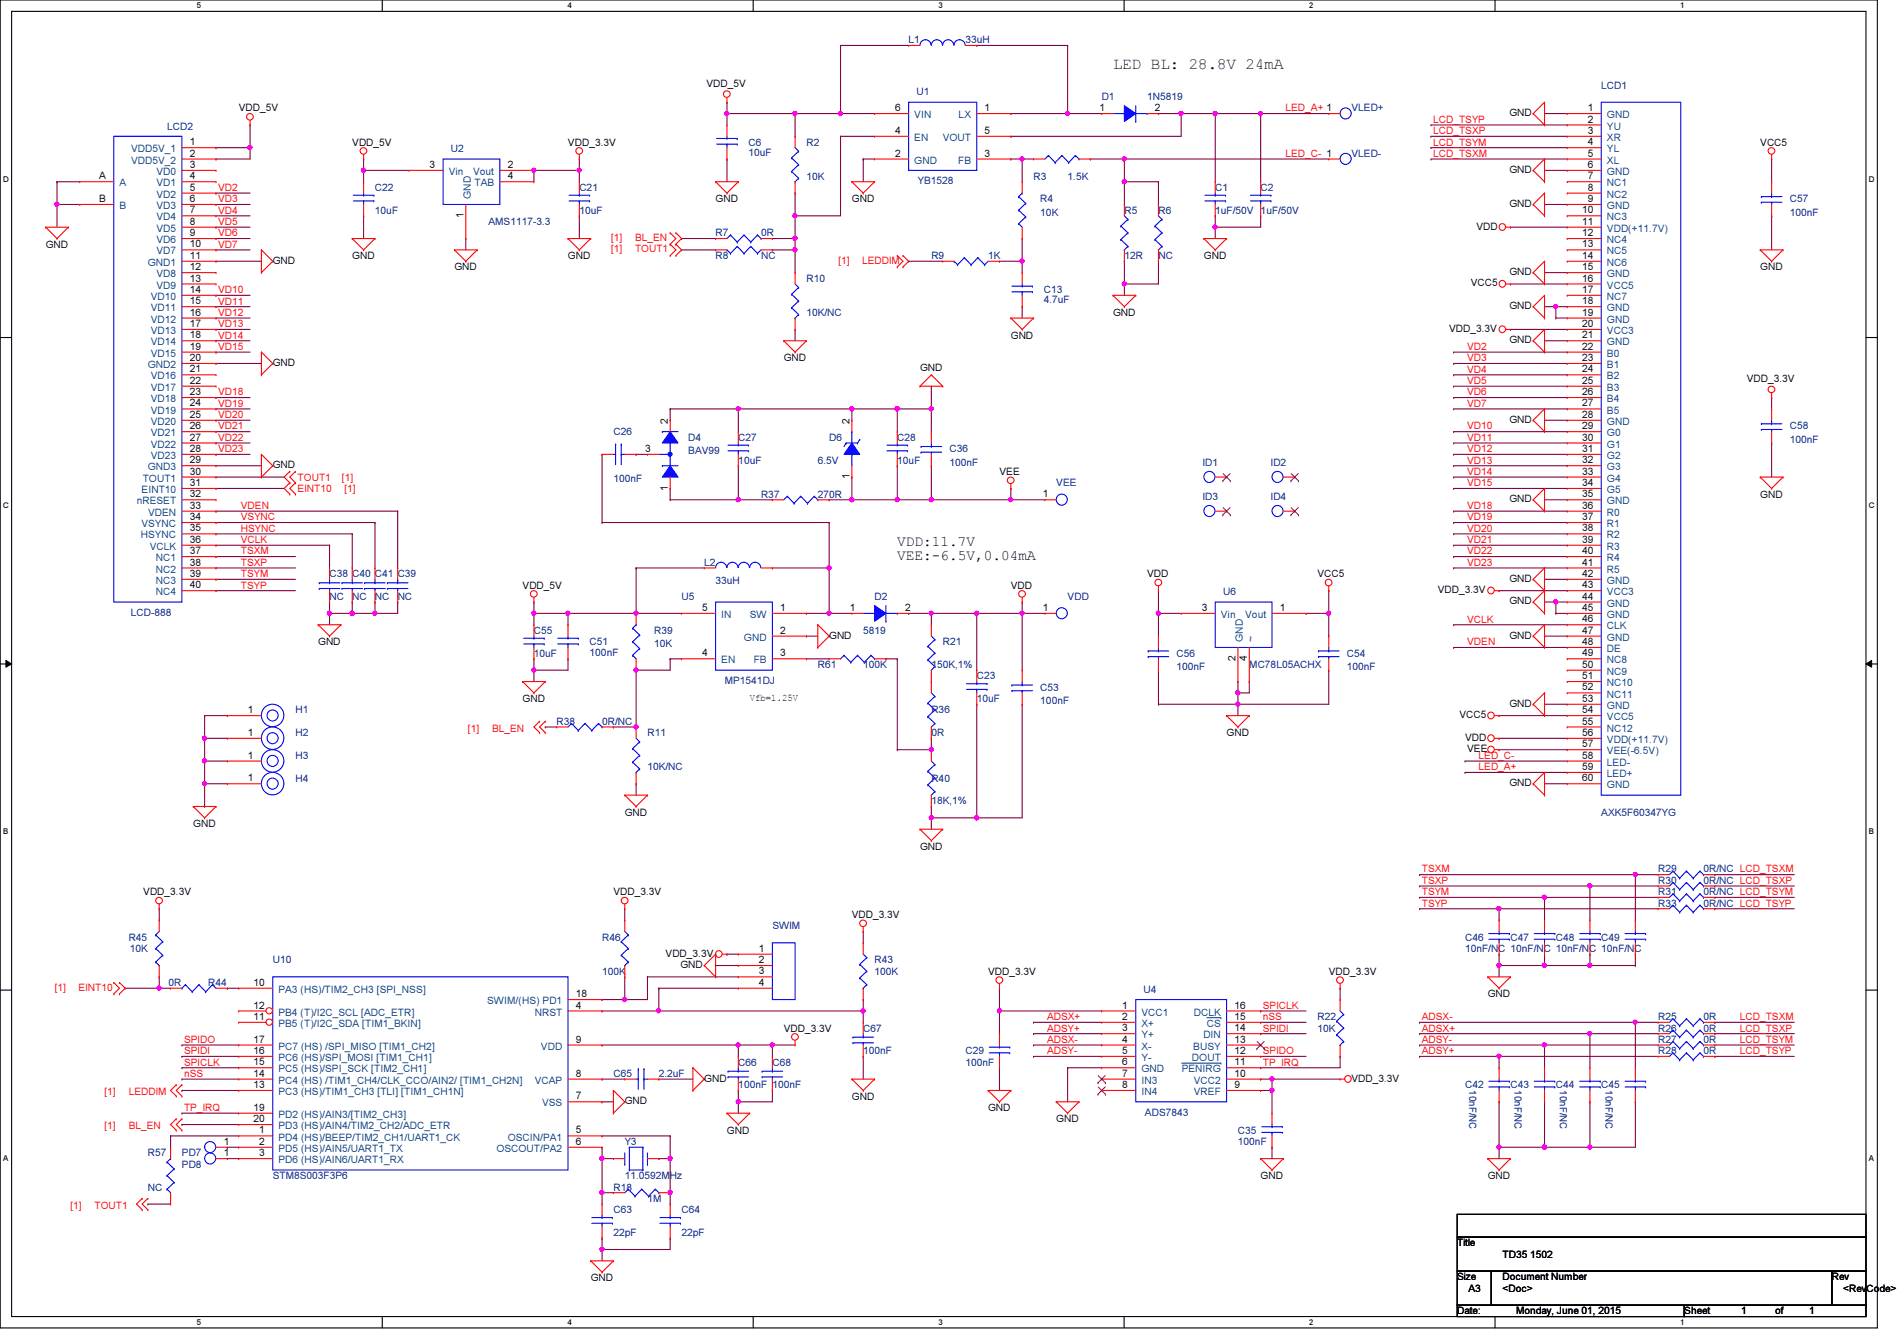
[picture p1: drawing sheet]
<svg xmlns="http://www.w3.org/2000/svg" width="297mm" height="210mm" viewBox="0 0 297 210" stroke-linecap="round" stroke-linejoin="round" font-family="sans-serif">
<defs><g id="words">
<text font-size="2.5" x="174.3" y="10.8">LED BL: 28.8V 24mA</text>
<g font-size="2.3">
<text x="140.5" y="85.4">VDD:11.7V</text>
<text x="140.5" y="87.7">VEE:-6.5V,0.04mA</text>
</g>
<g font-size="1.6" fill="#000080">
<text x="142.3" y="6.8">L1</text>
<text x="151.2" y="6.8">33uH</text>
<text x="143.5" y="14.9">U1</text>
<text x="172.5" y="15.7">D1</text>
<text x="179.6" y="15.7">1N5819</text>
<text x="211.6" y="17.4">VLED+</text>
<text x="250.7" y="13.9">LCD1</text>
<text x="26.2" y="20.3">LCD2</text>
<text x="70.6" y="23.8">U2</text>
<text x="117.2" y="22.8">C6</text>
<text x="126.3" y="22.8">R2</text>
<text x="58.7" y="29.9">C22</text>
<text x="90.7" y="29.9">C21</text>
<text x="117.2" y="24.4">10uF</text>
<text x="126.3" y="28.1">10K</text>
<text x="143.7" y="28.8">YB1528</text>
<text x="161.8" y="28.1">R3</text>
<text x="167.2" y="28.1">1.5K</text>
<text x="190.3" y="29.9">C1</text>
<text x="197.4" y="29.9">C2</text>
<text x="211.6" y="24.6">VLED-</text>
<text x="58.7" y="33.4">10uF</text>
<text x="76.5" y="35.2">AMS1117-3.3</text>
<text x="90.7" y="33.4">10uF</text>
<text x="162.9" y="31.7">R4</text>
<text x="162.9" y="33.8">10K</text>
<text x="176.1" y="33.4">R5</text>
<text x="181.4" y="33.4">R6</text>
<text x="190.3" y="33.4">1uF/50V 1uF/50V</text>
<text x="280.2" y="31.7">C57</text>
<text x="280.2" y="33.8">100nF</text>
<text x="112.1" y="40.6">R8</text>
<text x="112.1" y="37">R7</text>
<text x="119.2" y="40.6">NC</text>
<text x="119.2" y="37">0R</text>
<text x="145.8" y="40.6">R9</text>
<text x="154.7" y="40.6">1K</text>
<text x="176.1" y="40.6">12R</text>
<text x="181.4" y="40.6">NC</text>
<text x="126.3" y="44.1">R10</text>
<text x="163.4" y="45.9">C13</text>
<text x="163.4" y="47.5">4.7uF</text>
<text x="126.3" y="49.4">10K/NC</text>
<text x="96.1" y="68.1">C26</text>
<text x="107.8" y="69">D4</text>
<text x="107.8" y="71.1">BAV99</text>
<text x="115.6" y="69">C27</text>
<text x="129.8" y="69">D6</text>
<text x="140.5" y="69">C28</text>
<text x="148.7" y="70.8">C36</text>
<text x="280.2" y="67.2">C58</text>
<text x="280.2" y="69.3">100nF</text>
<text x="96.1" y="75.4">100nF</text>
<text x="115.6" y="72.6">10uF</text>
<text x="119.2" y="77.9">R37</text>
<text x="128.1" y="72.6">6.5V</text>
<text x="128.1" y="77.9">270R</text>
<text x="140.5" y="72.6">10uF</text>
<text x="148.7" y="72.9">100nF</text>
<text x="165.4" y="76.1">VEE</text>
<text x="188.3" y="72.9">ID1</text>
<text x="199" y="72.9">ID2</text>
<text x="188.3" y="78.2">ID3</text>
<text x="199" y="78.2">ID4</text>
<text x="110.3" y="88.6">L2</text>
<text x="51.6" y="90.3">C38 C40 C41 C39</text>
<text x="51.6" y="93.9">NC</text>
<text x="55.2" y="93.9">NC</text>
<text x="58.7" y="93.9">NC</text>
<text x="62.3" y="93.9">NC</text>
<text x="106.7" y="93.9">U5</text>
<text x="112.1" y="91.4">33uH</text>
<text x="136.9" y="93.9">D2</text>
<text x="167.2" y="93.9">VDD</text>
<text x="191.5" y="93.2">U6</text>
<text x="20.5" y="96.4">LCD-888</text>
<text x="83.6" y="99.2">C55</text>
<text x="92.3" y="101">C51</text>
<text x="102.4" y="99.2">R39</text>
<text x="102.4" y="101.3">10K</text>
<text x="135.2" y="99.2">5819</text>
<text x="147.6" y="101">R21</text>
<text x="83.6" y="102.8">10uF</text>
<text x="92.3" y="102.6">100nF</text>
<text x="113.5" y="107.1">MP1541DJ</text>
<text x="128.1" y="104.6">R61</text>
<text x="135.2" y="104.6">100K</text>
<text x="145.8" y="104.6">150K,1%</text>
<text x="152.9" y="106.3">C23</text>
<text x="184.2" y="102.8">C56</text>
<text x="184.2" y="104.9">100nF</text>
<text x="195.6" y="104.6">MC78L05ACHX</text>
<text x="210.9" y="102.8">C54</text>
<text x="210.9" y="104.9">100nF</text>
<text x="46.3" y="111.7">H1</text>
<text x="87.2" y="113.5">R38</text>
<text x="94.3" y="113.5">0R/NC</text>
<text x="145.8" y="111.7">R36</text>
<text x="152.9" y="109.9">10uF</text>
<text x="162.9" y="108.1">C53</text>
<text x="162.9" y="110.2">100nF</text>
<text x="46.3" y="115.2">H2</text>
<text x="46.3" y="118.8">H3</text>
<text x="101.4" y="115.2">R11</text>
<text x="145.8" y="115.2">0R</text>
<text x="46.3" y="122.3">H4</text>
<text x="101.4" y="120.6">10K/NC</text>
<text x="145.8" y="122.3">R40</text>
<text x="145.8" y="125.9">18K,1%</text>
<text x="250.7" y="127.7">AXK5F60347YG</text>
<text x="259.6" y="136.6">R29</text>
<text x="266.7" y="136.6">0R/NC LCD_TSXM</text>
<text x="259.6" y="141.9">R33</text>
<text x="259.6" y="140.1">R31</text>
<text x="259.6" y="138.3">R30</text>
<text x="266.7" y="141.9">0R/NC LCD_TSYP</text>
<text x="266.7" y="140.1">0R/NC LCD_TSYM</text>
<text x="266.7" y="138.3">0R/NC LCD_TSXP</text>
<text x="20.1" y="147.2">R45</text>
<text x="20.3" y="149">10K</text>
<text x="94.3" y="147.2">R46</text>
<text x="120.9" y="145.5">SWIM</text>
<text x="229.4" y="147.2">C46</text>
<text x="229.4" y="149">10nF/NC 10nF/NC 10nF/NC 10nF/NC</text>
<text x="236.5" y="147.2">C47</text>
<text x="243.6" y="147.2">C48</text>
<text x="250.7" y="147.2">C49</text>
<text x="26.4" y="154.3">0R</text>
<text x="32.6" y="154.3">R44</text>
<text x="42.7" y="150.8">U10</text>
<text x="94.3" y="152.6">100K</text>
<text x="136.9" y="150.8">R43</text>
<text x="136.9" y="152.6">100K</text>
<text x="179.1" y="155.4">U4</text>
<text x="135.2" y="161.5">C67</text>
<text x="206.3" y="159.7">R22</text>
<text x="206.3" y="161.5">10K</text>
<text x="259.6" y="161.5">R26</text>
<text x="259.6" y="159.7">R25</text>
<text x="266.7" y="161.5">0R</text>
<text x="266.7" y="159.7">0R</text>
<text x="115.6" y="166.8">C66</text>
<text x="120.9" y="166.8">C68</text>
<text x="135.2" y="165">100nF</text>
<text x="151.2" y="165">C29</text>
<text x="151.2" y="166.8">100nF</text>
<text x="259.6" y="165">R28</text>
<text x="259.6" y="163.2">R27</text>
<text x="266.7" y="165">0R</text>
<text x="266.7" y="163.2">0R</text>
<text x="96.1" y="168.6">C65</text>
<text x="103.2" y="168.6">2.2uF</text>
<text x="115.6" y="170.3">100nF 100nF</text>
<text x="229.4" y="170.3">C42</text>
<text x="230" y="170.7" transform="rotate(90 230 170.7)">10nF/NC</text>
<text x="236.5" y="170.3">C43</text>
<text x="237.1" y="170.7" transform="rotate(90 237.1 170.7)">10nF/NC</text>
<text x="243.6" y="170.3">C44</text>
<text x="244.3" y="170.7" transform="rotate(90 244.3 170.7)">10nF/NC</text>
<text x="250.7" y="170.3">C45</text>
<text x="251.4" y="170.7" transform="rotate(90 251.4 170.7)">10nF/NC</text>
<text x="97.8" y="179.2">Y3</text>
<text x="179.3" y="174.6">ADS7843</text>
<text x="193.8" y="177.5">C35</text>
<text x="193.8" y="179.2">100nF</text>
<text x="23.2" y="181">R57</text>
<text x="28.5" y="181">PD7</text>
<text x="28.5" y="182.8">PD8</text>
<text x="42.7" y="184.6">STM8S003F3P6</text>
<text x="97.8" y="184.6">11.0592MHz</text>
<text x="23.2" y="186.4">NC</text>
<text x="96.1" y="186.4">R18</text>
<text x="96.1" y="189.9">C63</text>
<text x="101.4" y="188.1">1M</text>
<text x="106.7" y="189.9">C64</text>
<text x="96.1" y="193.5">22pF</text>
<text x="106.7" y="193.5">22pF</text>
</g>
<g font-size="1.6">
<text x="37.4" y="17.4">VDD_5V</text>
<text x="110.6" y="13.5">VDD_5V</text>
<text x="140.2" y="17.4">6</text>
<text x="154.2" y="17.4">1</text>
<text x="172.2" y="17.4">1</text>
<text x="180.8" y="17.4">2</text>
<text x="248.6" y="17.4">1</text>
<text x="29.7" y="22.7">1</text>
<text x="55.2" y="22.8">VDD_5V</text>
<text x="88.9" y="22.8">VDD_3.3V</text>
<text x="140.2" y="21">4</text>
<text x="154.2" y="21">5</text>
<text x="236.3" y="18.2">GND</text>
<text x="248.6" y="19.2">2</text>
<text x="248.6" y="21">3</text>
<text x="248.6" y="22.7">4</text>
<text x="275.6" y="22.8">VCC5</text>
<text x="15.5" y="28.1">A</text>
<text x="29.7" y="24.5">2</text>
<text x="29.7" y="26.3">3</text>
<text x="29.7" y="28.1">4</text>
<text x="29.7" y="29.8">5</text>
<text x="67.3" y="26.3">3</text>
<text x="79.5" y="26.3">2</text>
<text x="79.5" y="28.1">4</text>
<text x="140.2" y="24.5">2</text>
<text x="154.2" y="24.5">3</text>
<text x="236.3" y="27.1">GND</text>
<text x="248.6" y="24.5">5</text>
<text x="248.6" y="26.3">6</text>
<text x="248.6" y="28.1">7</text>
<text x="248.6" y="29.8">8</text>
<text x="15.5" y="31.6">B</text>
<text x="29.7" y="31.6">6</text>
<text x="29.7" y="33.4">7</text>
<text x="29.7" y="35.2">8</text>
<text x="72.6" y="34.1" transform="rotate(-90 72.6 34.1)">1</text>
<text x="112.1" y="31.7">GND</text>
<text x="133.4" y="31.7">GND</text>
<text x="231.2" y="35.9">VDD</text>
<text x="236.3" y="32.4">GND</text>
<text x="247.7" y="33.4">10</text>
<text x="247.7" y="35.2">11</text>
<text x="248.6" y="31.6">9</text>
<text x="7.2" y="38.8">GND</text>
<text x="29.7" y="37">9</text>
<text x="29.7" y="38.7">10</text>
<text x="29.7" y="40.5">11</text>
<text x="42.7" y="41.3">GND</text>
<text x="55.2" y="40.6">GND</text>
<text x="88.9" y="40.6">GND</text>
<text x="188.5" y="40.6">GND</text>
<text x="247.7" y="37">12</text>
<text x="247.7" y="38.7">13</text>
<text x="247.7" y="40.5">14</text>
<text x="29.7" y="42.3">12</text>
<text x="29.7" y="44.1">13</text>
<text x="29.7" y="45.8">14</text>
<text x="29.7" y="47.6">15</text>
<text x="71.2" y="42.3">GND</text>
<text x="230.3" y="44.8">VCC5</text>
<text x="236.3" y="43.1">GND</text>
<text x="247.7" y="42.3">15</text>
<text x="247.7" y="44.1">16</text>
<text x="247.7" y="45.8">17</text>
<text x="247.7" y="47.6">18</text>
<text x="275.6" y="42.3">GND</text>
<text x="29.7" y="49.4">16</text>
<text x="29.7" y="51.2">17</text>
<text x="29.7" y="53">18</text>
<text x="158.3" y="53">GND</text>
<text x="174.3" y="49.4">GND</text>
<text x="226.9" y="51.9">VDD_3.3V</text>
<text x="236.3" y="48.4">GND</text>
<text x="236.3" y="53.7">GND</text>
<text x="247.7" y="49.4">19</text>
<text x="247.7" y="51.2">20</text>
<text x="247.7" y="53">21</text>
<text x="29.7" y="54.7">19</text>
<text x="29.7" y="56.5">20</text>
<text x="29.7" y="58.3">21</text>
<text x="42.7" y="57.3">GND</text>
<text x="122.7" y="56.6">GND</text>
<text x="144.1" y="58">GND</text>
<text x="247.7" y="54.7">22</text>
<text x="247.7" y="56.5">23</text>
<text x="247.7" y="58.3">24</text>
<text x="273.5" y="59.8">VDD_3.3V</text>
<text x="29.7" y="60.1">22</text>
<text x="29.7" y="61.8">23</text>
<text x="29.7" y="63.6">24</text>
<text x="29.7" y="65.4">25</text>
<text x="247.7" y="60.1">25</text>
<text x="247.7" y="61.8">26</text>
<text x="247.7" y="63.6">27</text>
<text x="247.7" y="65.4">28</text>
<text x="29.7" y="67.2">26</text>
<text x="29.7" y="69">27</text>
<text x="29.7" y="70.7">28</text>
<text x="101" y="70.7">3</text>
<text x="104.6" y="66.3" transform="rotate(-90 104.6 66.3)">2</text>
<text x="133" y="66.3" transform="rotate(-90 133 66.3)">2</text>
<text x="236.3" y="66.2">GND</text>
<text x="247.7" y="67.2">29</text>
<text x="247.7" y="69">30</text>
<text x="247.7" y="70.7">31</text>
<text x="29.7" y="72.5">29</text>
<text x="29.7" y="74.3">30</text>
<text x="29.7" y="76.1">31</text>
<text x="29.7" y="77.9">32</text>
<text x="42.7" y="73.3">GND</text>
<text x="104.6" y="76.8" transform="rotate(-90 104.6 76.8)">1</text>
<text x="133" y="75" transform="rotate(-90 133 75)">1</text>
<text x="156.5" y="74.3">VEE</text>
<text x="163.3" y="77.9">1</text>
<text x="247.7" y="72.5">32</text>
<text x="247.7" y="74.3">33</text>
<text x="247.7" y="76.1">34</text>
<text x="247.7" y="77.9">35</text>
<text x="275.6" y="77.9">GND</text>
<text x="29.7" y="79.6">33</text>
<text x="29.7" y="81.4">34</text>
<text x="29.7" y="83.2">35</text>
<text x="236.3" y="78.6">GND</text>
<text x="247.7" y="79.6">36</text>
<text x="247.7" y="81.4">37</text>
<text x="247.7" y="83.2">38</text>
<text x="29.7" y="85">36</text>
<text x="29.7" y="86.7">37</text>
<text x="29.7" y="88.5">38</text>
<text x="247.7" y="85">39</text>
<text x="247.7" y="86.7">40</text>
<text x="247.7" y="88.5">41</text>
<text x="29.7" y="90.3">39</text>
<text x="29.7" y="92.1">40</text>
<text x="81.8" y="92.1">VDD_5V</text>
<text x="109.9" y="95.6">5</text>
<text x="122.2" y="95.6">1</text>
<text x="133.1" y="95.6">1</text>
<text x="141.7" y="95.6">2</text>
<text x="158.3" y="92.1">VDD</text>
<text x="163.3" y="95.6">1</text>
<text x="179.6" y="90.3">VDD</text>
<text x="188.2" y="95.6">3</text>
<text x="200.4" y="95.6">1</text>
<text x="206.3" y="90.3">VCC5</text>
<text x="225.1" y="92.8">VDD_3.3V</text>
<text x="236.3" y="91.1">GND</text>
<text x="236.3" y="94.6">GND</text>
<text x="247.7" y="90.3">42</text>
<text x="247.7" y="92.1">43</text>
<text x="247.7" y="93.9">44</text>
<text x="247.7" y="95.6">45</text>
<text x="49.8" y="101">GND</text>
<text x="122.2" y="99.2">2</text>
<text x="129.8" y="99.9">GND</text>
<text x="236.3" y="99.9">GND</text>
<text x="247.7" y="97.4">46</text>
<text x="247.7" y="99.2">47</text>
<text x="247.7" y="101">48</text>
<text x="109.9" y="102.7">4</text>
<text x="122.2" y="102.7">3</text>
<text x="193.5" y="103.5" transform="rotate(-90 193.5 103.5)">2</text>
<text x="195.2" y="103.5" transform="rotate(-90 195.2 103.5)">4</text>
<text x="247.7" y="102.7">49</text>
<text x="247.7" y="104.5">50</text>
<text x="247.7" y="106.3">51</text>
<text x="38.8" y="111.6">1</text>
<text x="81.8" y="109.9">GND</text>
<text x="117.4" y="109.7">Vfb=1.25V</text>
<text x="228.5" y="112.4">VCC5</text>
<text x="236.3" y="110.6">GND</text>
<text x="247.7" y="108.1">52</text>
<text x="247.7" y="109.9">53</text>
<text x="247.7" y="111.6">54</text>
<text x="247.7" y="113.4">55</text>
<text x="38.8" y="115.2">1</text>
<text x="38.8" y="118.7">1</text>
<text x="192.1" y="115.2">GND</text>
<text x="229.4" y="116">VDD</text>
<text x="229.7" y="117.7">VEE</text>
<text x="247.7" y="115.2">56</text>
<text x="247.7" y="117">57</text>
<text x="247.7" y="118.7">58</text>
<text x="38.8" y="122.3">1</text>
<text x="236.3" y="123.1">GND</text>
<text x="247.7" y="120.5">59</text>
<text x="247.7" y="122.3">60</text>
<text x="30.3" y="129.5">GND</text>
<text x="97.8" y="127.7">GND</text>
<text x="144.1" y="133">GND</text>
<text x="22.4" y="140.1">VDD_3.3V</text>
<text x="96.1" y="140.1">VDD_3.3V</text>
<text x="133.4" y="143.7">VDD_3.3V</text>
<text x="104.2" y="149.7">VDD_3.3V</text>
<text x="118.8" y="149">1</text>
<text x="39.7" y="154.3">10</text>
<text x="106.5" y="151.5">GND</text>
<text x="118.8" y="150.7">2</text>
<text x="118.8" y="152.5">3</text>
<text x="118.8" y="154.3">4</text>
<text x="154.7" y="152.6">VDD_3.3V</text>
<text x="208.1" y="152.6">VDD_3.3V</text>
<text x="39.7" y="157.9">12</text>
<text x="39.7" y="159.6">11</text>
<text x="90.2" y="157.9">4</text>
<text x="90.2" y="156.1">18</text>
<text x="122.7" y="161.5">VDD_3.3V</text>
<text x="175.7" y="157.9">1</text>
<text x="175.7" y="159.6">2</text>
<text x="175.7" y="161.4">3</text>
<text x="193.3" y="161.4">14</text>
<text x="193.3" y="159.6">15</text>
<text x="193.3" y="157.9">16</text>
<text x="233" y="156.1">GND</text>
<text x="39.7" y="163.2">17</text>
<text x="39.7" y="165">16</text>
<text x="39.7" y="166.8">15</text>
<text x="90.2" y="163.2">9</text>
<text x="175.7" y="163.2">4</text>
<text x="175.7" y="165">5</text>
<text x="175.7" y="166.8">6</text>
<text x="193.3" y="166.8">11</text>
<text x="193.3" y="165">12</text>
<text x="193.3" y="163.2">13</text>
<text x="39.7" y="173.9">19</text>
<text x="39.7" y="168.5">14</text>
<text x="39.7" y="170.3">13</text>
<text x="90.2" y="172.1">7</text>
<text x="90.2" y="168.5">8</text>
<text x="97.8" y="172.8">GND</text>
<text x="110.3" y="169.3">GND</text>
<text x="133.4" y="172.1">GND</text>
<text x="154.7" y="173.9">GND</text>
<text x="175.7" y="168.5">7</text>
<text x="175.7" y="170.3">8</text>
<text x="193.3" y="170.3">9</text>
<text x="193.3" y="168.5">10</text>
<text x="211.6" y="169.3">VDD_3.3V</text>
<text x="35" y="179.2">1</text>
<text x="39.7" y="175.6">20</text>
<text x="40.6" y="177.4">1</text>
<text x="40.6" y="179.2">2</text>
<text x="90.2" y="177.4">5</text>
<text x="90.2" y="179.2">6</text>
<text x="113.8" y="177.5">GND</text>
<text x="165.4" y="175.7">GND</text>
<text x="35" y="181">1</text>
<text x="40.6" y="181">3</text>
<text x="197.4" y="184.6">GND</text>
<text x="233" y="184.6">GND</text>
<text x="228.2" y="195.1">Title</text>
<text x="235.3" y="196.8">TD35 1502</text>
<text x="92.5" y="200.6">GND</text>
<text x="228.2" y="200.4">Size</text>
<text x="230" y="202.2">A3</text>
<text x="235.3" y="202.2">&lt;Doc&gt;</text>
<text x="235.3" y="200.4">Document Number</text>
<text x="286.8" y="200.4">Rev</text>
<text x="288.6" y="202.2">&lt;RevCode&gt;</text>
<text x="228.2" y="205.7">Date:</text>
<text x="237.4" y="205.7">Monday, June 01, 2015</text>
<text x="263.7" y="205.7">Sheet</text>
<text x="272.6" y="205.7">1</text>
<text x="278" y="205.7">of</text>
<text x="283.3" y="205.7">1</text>
</g>
<g font-size="1.6" fill="#f00">
<text x="201.3" y="17.4">LED_A+ 1</text>
<text x="224.4" y="19.2">LCD_TSYP</text>
<text x="224.4" y="21">LCD_TSXP</text>
<text x="224.4" y="22.8">LCD_TSYM</text>
<text x="34.2" y="29.9">VD2</text>
<text x="201.3" y="24.6">LED_C- 1</text>
<text x="224.4" y="24.6">LCD_TSXM</text>
<text x="34.2" y="31.7">VD3</text>
<text x="34.2" y="35.2">VD5</text>
<text x="34.2" y="33.4">VD4</text>
<text x="34.2" y="38.8">VD7</text>
<text x="34.2" y="37">VD6</text>
<text x="95.7" y="37.7">[1]</text>
<text x="95.7" y="39.5">[1]</text>
<text x="99.4" y="37.7">BL_EN</text>
<text x="99.4" y="39.5">TOUT1</text>
<text x="131.3" y="41.3">[1]</text>
<text x="135" y="41.3">LEDDIM</text>
<text x="34.2" y="47.7">VD11</text>
<text x="34.2" y="45.9">VD10</text>
<text x="34.2" y="53">VD14</text>
<text x="34.2" y="51.2">VD13</text>
<text x="34.2" y="49.4">VD12</text>
<text x="34.2" y="54.8">VD15</text>
<text x="229.7" y="54.8">VD2</text>
<text x="229.7" y="56.6">VD3</text>
<text x="229.7" y="58.3">VD4</text>
<text x="34.2" y="63.7">VD19</text>
<text x="34.2" y="61.9">VD18</text>
<text x="34.2" y="65.4">VD20</text>
<text x="229.7" y="60.1">VD5</text>
<text x="229.7" y="61.9">VD6</text>
<text x="229.7" y="63.7">VD7</text>
<text x="34.2" y="70.8">VD23</text>
<text x="34.2" y="69">VD22</text>
<text x="34.2" y="67.2">VD21</text>
<text x="229.7" y="67.2">VD10</text>
<text x="229.7" y="69">VD11</text>
<text x="229.7" y="70.8">VD12</text>
<text x="46.6" y="75.2">TOUT1</text>
<text x="46.6" y="77">EINT10</text>
<text x="53.5" y="75.2">[1]</text>
<text x="53.9" y="77">[1]</text>
<text x="229.7" y="72.6">VD13</text>
<text x="229.7" y="74.3">VD14</text>
<text x="229.7" y="76.1">VD15</text>
<text x="37.7" y="83.2">HSYNC</text>
<text x="37.7" y="81.4">VSYNC</text>
<text x="37.7" y="79.7">VDEN</text>
<text x="229.7" y="79.7">VD18</text>
<text x="229.7" y="81.4">VD19</text>
<text x="229.7" y="83.2">VD20</text>
<text x="37.7" y="85">VCLK</text>
<text x="37.7" y="88.6">TSXP</text>
<text x="37.7" y="86.8">TSXM</text>
<text x="229.7" y="85">VD21</text>
<text x="229.7" y="86.8">VD22</text>
<text x="229.7" y="88.6">VD23</text>
<text x="37.7" y="92.1">TSYP</text>
<text x="37.7" y="90.3">TSYM</text>
<text x="229.7" y="97.5">VCLK</text>
<text x="229.7" y="101">VDEN</text>
<text x="73.3" y="114.5">[1]</text>
<text x="77" y="114.5">BL_EN</text>
<text x="231.5" y="118.8">LED_C-</text>
<text x="231.5" y="120.6">LED_A+</text>
<text x="222.6" y="136.6">TSXM</text>
<text x="222.6" y="140.1">TSYM</text>
<text x="222.6" y="141.9">TSYP</text>
<text x="222.6" y="138.3">TSXP</text>
<text x="8.6" y="155.1">[1]</text>
<text x="12.3" y="155.1">EINT10</text>
<text x="164" y="159.7">ADSX+</text>
<text x="164" y="161.5">ADSY+</text>
<text x="197.7" y="157.9">SPICLK</text>
<text x="197.7" y="159.7">nSS</text>
<text x="197.7" y="161.5">SPIDI</text>
<text x="222.6" y="161.5">ADSX+</text>
<text x="222.6" y="159.7">ADSX-</text>
<text x="272.4" y="159.7">LCD_TSXM</text>
<text x="272.4" y="161.5">LCD_TSXP</text>
<text x="28.8" y="165">SPIDI</text>
<text x="28.8" y="163.2">SPIDO</text>
<text x="28.8" y="166.8">SPICLK</text>
<text x="164" y="165">ADSY-</text>
<text x="164" y="163.2">ADSX-</text>
<text x="197.7" y="166.8">TP_IRQ</text>
<text x="197.7" y="165">SPIDO</text>
<text x="222.6" y="163.2">ADSY-</text>
<text x="222.6" y="165">ADSY+</text>
<text x="272.4" y="165">LCD_TSYP</text>
<text x="272.4" y="163.2">LCD_TSYM</text>
<text x="16.4" y="171.4">[1]</text>
<text x="20.1" y="171.4">LEDDIM</text>
<text x="28.8" y="168.6">nSS</text>
<text x="28.8" y="173.9">TP_IRQ</text>
<text x="16.4" y="176.7">[1]</text>
<text x="20.1" y="176.7">BL_EN</text>
<text x="11" y="189.2">[1]</text>
<text x="14.8" y="189.2">TOUT1</text>
</g>
<g font-size="1.6" fill="#004080">
<text x="20.5" y="23.8">VDD5V_1</text>
<text x="143.2" y="22.1">EN</text>
<text x="143.2" y="18.5">VIN</text>
<text x="147.6" y="22.1">VOUT</text>
<text x="150.1" y="18.5">LX</text>
<text x="251.6" y="18.5">GND</text>
<text x="251.6" y="20.3">YU</text>
<text x="251.6" y="22.1">XR</text>
<text x="251.6" y="23.8">YL</text>
<text x="18.7" y="29.2">A</text>
<text x="20.5" y="25.6">VDD5V_2</text>
<text x="24.5" y="27.4">VD0</text>
<text x="24.5" y="29.2">VD1</text>
<text x="70.3" y="27.4">Vin</text>
<text x="74.1" y="27.4">Vout</text>
<text x="74.3" y="29.2">TAB</text>
<text x="143.2" y="25.6">GND</text>
<text x="150" y="25.6">FB</text>
<text x="251.6" y="25.6">XL</text>
<text x="251.6" y="27.4">GND</text>
<text x="251.6" y="29.2">NC1</text>
<text x="18.7" y="32.7">B</text>
<text x="24.5" y="30.9">VD2</text>
<text x="24.5" y="32.7">VD3</text>
<text x="24.5" y="34.5">VD4</text>
<text x="73.7" y="31.1" transform="rotate(-90 73.7 31.1)">GND</text>
<text x="251.6" y="30.9">NC2</text>
<text x="251.6" y="32.7">GND</text>
<text x="251.6" y="34.5">NC3</text>
<text x="23.2" y="41.6">GND1</text>
<text x="24.5" y="36.3">VD5</text>
<text x="24.5" y="38.1">VD6</text>
<text x="24.5" y="39.8">VD7</text>
<text x="251.6" y="36.3">VDD(+11.7V)</text>
<text x="251.6" y="38.1">NC4</text>
<text x="251.6" y="39.8">NC5</text>
<text x="251.6" y="41.6">NC6</text>
<text x="23.6" y="46.9">VD10</text>
<text x="24.5" y="43.4">VD8</text>
<text x="24.5" y="45.2">VD9</text>
<text x="251.6" y="43.4">GND</text>
<text x="251.6" y="45.2">VCC5</text>
<text x="251.6" y="46.9">NC7</text>
<text x="23.6" y="48.7">VD11</text>
<text x="23.6" y="50.5">VD12</text>
<text x="23.6" y="52.3">VD13</text>
<text x="251.6" y="48.7">GND</text>
<text x="251.6" y="50.5">GND</text>
<text x="251.6" y="52.3">VCC3</text>
<text x="23.2" y="57.6">GND2</text>
<text x="23.6" y="54.1">VD14</text>
<text x="23.6" y="55.8">VD15</text>
<text x="23.6" y="59.4">VD16</text>
<text x="251.6" y="54.1">GND</text>
<text x="251.6" y="55.8">B0</text>
<text x="251.6" y="57.6">B1</text>
<text x="251.6" y="59.4">B2</text>
<text x="23.6" y="61.2">VD17</text>
<text x="23.6" y="62.9">VD18</text>
<text x="23.6" y="64.7">VD19</text>
<text x="251.6" y="61.2">B3</text>
<text x="251.6" y="62.9">B4</text>
<text x="251.6" y="64.7">B5</text>
<text x="23.6" y="66.5">VD20</text>
<text x="23.6" y="68.3">VD21</text>
<text x="23.6" y="70.1">VD22</text>
<text x="23.6" y="71.8">VD23</text>
<text x="251.6" y="66.5">GND</text>
<text x="251.6" y="68.3">G0</text>
<text x="251.6" y="70.1">G1</text>
<text x="251.6" y="71.8">G2</text>
<text x="22.2" y="77.2">EINT10</text>
<text x="22.3" y="75.4">TOUT1</text>
<text x="23.2" y="73.6">GND3</text>
<text x="251.6" y="73.6">G3</text>
<text x="251.6" y="75.4">G4</text>
<text x="251.6" y="77.2">G5</text>
<text x="21.4" y="79">nRESET</text>
<text x="22.1" y="82.5">VSYNC</text>
<text x="23.2" y="80.7">VDEN</text>
<text x="251.6" y="79">GND</text>
<text x="251.6" y="80.7">R0</text>
<text x="251.6" y="82.5">R1</text>
<text x="22.1" y="84.3">HSYNC</text>
<text x="23.4" y="86.1">VCLK</text>
<text x="24.4" y="87.8">NC1</text>
<text x="24.4" y="89.6">NC2</text>
<text x="251.6" y="84.3">R2</text>
<text x="251.6" y="86.1">R3</text>
<text x="251.6" y="87.8">R4</text>
<text x="251.6" y="89.6">R5</text>
<text x="24.4" y="91.4">NC3</text>
<text x="24.4" y="93.2">NC4</text>
<text x="251.6" y="91.4">GND</text>
<text x="251.6" y="93.2">VCC3</text>
<text x="251.6" y="95">GND</text>
<text x="112.9" y="96.7">IN</text>
<text x="116.5" y="100.3">GND</text>
<text x="117.4" y="96.7">SW</text>
<text x="191.2" y="96.7">Vin</text>
<text x="194.6" y="100.5" transform="rotate(-90 194.6 100.5)">GND</text>
<text x="195" y="96.7">Vout</text>
<text x="196.4" y="100.5" transform="rotate(-90 196.4 100.5)">~</text>
<text x="251.6" y="96.7">GND</text>
<text x="251.6" y="98.5">CLK</text>
<text x="251.6" y="100.3">GND</text>
<text x="112.9" y="103.8">EN</text>
<text x="118" y="103.8">FB</text>
<text x="251.6" y="102.1">DE</text>
<text x="251.6" y="103.8">NC8</text>
<text x="251.6" y="105.6">NC9</text>
<text x="251.6" y="107.4">NC10</text>
<text x="251.6" y="109.2">NC11</text>
<text x="251.6" y="111">GND</text>
<text x="251.6" y="112.7">VCC5</text>
<text x="251.6" y="114.5">NC12</text>
<text x="251.6" y="116.3">VDD(+11.7V)</text>
<text x="251.6" y="118.1">VEE(-6.5V)</text>
<text x="251.6" y="119.8">LED-</text>
<text x="251.6" y="121.6">LED+</text>
<text x="251.6" y="123.4">GND</text>
<text x="43.6" y="155.4">PA3 (HS)/TIM2_CH3 [SPI_NSS]</text>
<text x="43.6" y="159">PB4 (T)/I2C_SCL [ADC_ETR]</text>
<text x="43.6" y="160.7">PB5 (T)/I2C_SDA [TIM1_BKIN]</text>
<text x="76.3" y="157.2">SWIM/(HS) PD1</text>
<text x="83.7" y="159">NRST</text>
<text x="178.7" y="159">VCC1</text>
<text x="178.7" y="160.7">X+</text>
<text x="186.9" y="159">DCLK</text>
<text x="189" y="160.7">CS</text>
<text x="43.6" y="164.3">PC7 (HS) /SPI_MISO [TIM1_CH2]</text>
<text x="43.6" y="166.1">PC6 (HS)/SPI_MOSI [TIM1_CH1]</text>
<text x="43.6" y="167.9">PC5 (HS)/SPI_SCK [TIM2_CH1]</text>
<text x="84.7" y="164.3">VDD</text>
<text x="178.7" y="162.5">Y+</text>
<text x="178.7" y="164.3">X-</text>
<text x="178.7" y="166.1">Y-</text>
<text x="178.7" y="167.9">GND</text>
<text x="185" y="167.9">PENIRG</text>
<text x="186.6" y="166.1">DOUT</text>
<text x="186.9" y="164.3">BUSY</text>
<text x="188.4" y="162.5">DIN</text>
<text x="43.6" y="169.6">PC4 (HS) /TIM1_CH4/CLK_CCO/AIN2/ [TIM1_CH2N]</text>
<text x="43.6" y="171.4">PC3 (HS)/TIM1_CH3 [TLI] [TIM1_CH1N]</text>
<text x="83.7" y="169.6">VCAP</text>
<text x="84.9" y="173.2">VSS</text>
<text x="178.7" y="169.6">IN3</text>
<text x="178.7" y="171.4">IN4</text>
<text x="186.9" y="171.4">VREF</text>
<text x="186.9" y="169.6">VCC2</text>
<text x="43.6" y="178.5">PD4 (HS)/BEEP/TIM2_CH1/UART1_CK</text>
<text x="43.6" y="176.7">PD3 (HS)/AIN4/TIM2_CH2/ADC_ETR</text>
<text x="43.6" y="175">PD2 (HS)/AIN3/[TIM2_CH3]</text>
<text x="79.5" y="178.5">OSCIN/PA1</text>
<text x="43.6" y="180.3">PD5 (HS)/AIN5/UART1_TX</text>
<text x="43.6" y="182.1">PD6 (HS)/AIN6/UART1_RX</text>
<text x="77.7" y="180.3">OSCOUT/PA2</text>
</g>
<g font-size="1.3">
<text x="30.8" y="1.3">5</text>
<text x="88.9" y="1.3">4</text>
<text x="146.9" y="1.3">3</text>
<text x="205" y="1.3">2</text>
<text x="263.1" y="1.3">1</text>
<text x=".5" y="28.4">D</text>
<text x="292.6" y="28.4">D</text>
<text x=".5" y="79.5">C</text>
<text x="292.6" y="79.5">C</text>
<text x=".5" y="130.6">B</text>
<text x="292.6" y="130.6">B</text>
<text x=".5" y="181.7">A</text>
<text x="292.6" y="181.7">A</text>
<text x="30.8" y="207.4">5</text>
<text x="88.9" y="207.4">4</text>
<text x="146.9" y="207.4">3</text>
<text x="205" y="207.4">2</text>
<text x="263.1" y="207.4">1</text>
</g>
</g></defs>
<path d="M0 0h294v207.9h-294zM1.8 1.8h290.4v204.3h-290.4z" fill="none" stroke="#000" stroke-width=".17"/>
<g fill="#fff">
<path d="M30.8 .2h.7v1.4h-.7z"/>
<path d="M30.8 206.2h.7v1.4h-.7z"/>
</g>
<path d="M59.9 0v1.8M59.9 206.1v1.8" fill="none" stroke="#000" stroke-width=".17"/>
<g fill="#fff">
<path d="M88.9 .2h.6v1.4h-.6z"/>
<path d="M88.9 206.2h.6v1.4h-.6z"/>
</g>
<path d="M117.9 0v1.8M117.9 206.1v1.8" fill="none" stroke="#000" stroke-width=".17"/>
<g fill="#fff">
<path d="M146.9 .2h.7v1.4h-.7z"/>
<path d="M146.9 206.2h.7v1.4h-.7z"/>
</g>
<path d="M176 0v1.8M176 206.1v1.8" fill="none" stroke="#000" stroke-width=".17"/>
<g fill="#fff">
<path d="M205 .2h.7v1.4h-.7z"/>
<path d="M205 206.2h.7v1.4h-.7z"/>
</g>
<path d="M234.1 0v1.8M234.1 206.1v1.8" fill="none" stroke="#000" stroke-width=".17"/>
<g fill="#fff">
<path d="M263.1 .2h.7v1.4h-.7z"/>
<path d="M263.1 206.2h.7v1.4h-.7z"/>
<path d="M.5 27.3h.9v1.4h-.9z"/>
<path d="M292.6 27.3h.9v1.4h-.9z"/>
<path d="M.5 78.4h.9v1.4h-.9z"/>
<path d="M292.6 78.4h.9v1.4h-.9z"/>
</g>
<path d="M0 52.8h1.8M292.2 52.8h1.8" fill="none" stroke="#000" stroke-width=".17"/>
<g fill="#fff">
<path d="M.5 129.5h.8v1.4h-.8z"/>
<path d="M292.6 129.5h.9v1.4h-.9z"/>
</g>
<path d="M0 103.9h1.8M292.2 103.9h1.8" fill="none" stroke="#000" stroke-width=".17"/>
<path d="M.9 103.4l.9 .5-.9 .5zM292.2 103.9l.9-.5v1z" fill="#000"/>
<path d="M.9 103.4l.9 .5-.9 .5zM292.2 103.9l.9-.5v1z" fill="none" stroke="#000" stroke-width=".16"/>
<g fill="#fff">
<path d="M.5 180.5h.8v1.4h-.8z"/>
<path d="M292.6 180.5h.9v1.4h-.9z"/>
</g>
<path d="M0 155h1.8M292.2 155h1.8" fill="none" stroke="#000" stroke-width=".17"/>
<g fill="none" stroke="#800040" stroke-width=".17">
<path d="M51.6 85.3h.1M51.6 94.2h.1M51.6 96h.1M51.6 85.3v3.6M51.6 94.2v3.6M51.6 96h3.6M55.2 83.6h.1M55.2 83.6v5.3M58.7 81.8h.1M58.7 81.8v7.1M62.3 80h.1M62.3 94.2h.1"/>
<path d="M62.3 80v8.9M62.3 94.2v1.8"/>
</g>
<circle cx="55.1" cy="96" r=".32" fill="#f0f"/>
<circle cx="55.1" cy="96" r=".32" fill="none" stroke="#f0f" stroke-width=".17"/>
<circle cx="51.6" cy="96" r=".32" fill="#f0f"/>
<circle cx="51.6" cy="96" r=".32" fill="none" stroke="#f0f" stroke-width=".17"/>
<path d="M55.2 96h.1M55.2 96h3.5" fill="none" stroke="#800040" stroke-width=".17"/>
<circle cx="58.7" cy="96" r=".32" fill="#f0f"/>
<circle cx="58.7" cy="96" r=".32" fill="none" stroke="#f0f" stroke-width=".17"/>
<circle cx="55.1" cy="96" r=".32" fill="#f0f"/>
<circle cx="55.1" cy="96" r=".32" fill="none" stroke="#f0f" stroke-width=".17"/>
<path d="M33.8 23.1h.1M33.8 23.1h5.4M39.2 23.1h.1M39.2 23.1v1.8M55.2 94.2h.1M55.2 94.2v1.8M58.7 94.2h.1M58.7 94.2v1.8" fill="none" stroke="#800040" stroke-width=".17"/>
<circle cx="39.1" cy="23.1" r=".32" fill="#f0f"/>
<circle cx="39.1" cy="23.1" r=".32" fill="none" stroke="#f0f" stroke-width=".17"/>
<path d="M8.9 32h.1M8.9 32v3.6M8.9 32h3.6M33.8 24.9h.1M33.8 24.9h5.4" fill="none" stroke="#800040" stroke-width=".17"/>
<circle cx="8.9" cy="32" r=".32" fill="#f0f"/>
<circle cx="8.9" cy="32" r=".32" fill="none" stroke="#f0f" stroke-width=".17"/>
<g fill="none" stroke="#800040" stroke-width=".17">
<path d="M39.2 19.6h.1M39.2 19.6v3.5M241.8 17.8h.1M241.8 17.8h3.6M8.9 28.4h.1M8.9 28.4v3.6M8.9 28.4h3.6M33.8 32h.1M33.8 30.2h.1M33.8 39.1h.1M33.8 37.3h.1M33.8 35.6h.1"/>
<path d="M33.8 33.8h.1M33.8 32h5.4M33.8 30.2h5.4M33.8 39.1h5.4M33.8 37.3h5.4M33.8 35.6h5.4M33.8 33.8h5.4M241.8 26.7h.1M241.8 32h.1M241.8 32h3.6M241.8 26.7h3.6M33.8 40.9h.1"/>
<path d="M33.8 56.9h.1M33.8 48h.1M33.8 46.2h.1M33.8 55.1h.1M33.8 53.3h.1M33.8 51.6h.1M33.8 49.8h.1M33.8 40.9h7.1M33.8 56.9h7.1M33.8 48h5.4M33.8 46.2h5.4M33.8 55.1h5.4"/>
<path d="M33.8 53.3h5.4M33.8 51.6h5.4M33.8 49.8h5.4M241.8 42.7h.1M241.8 42.7h3.6M243.6 48h.1M243.6 49.8h.1M243.6 48h1.8M243.6 49.8h1.8M243.6 48v1.8M33.8 72.9h.1M33.8 64h.1"/>
<path d="M33.8 62.2h.1M33.8 71.1h.1M33.8 69.3h.1M33.8 67.6h.1M33.8 65.8h.1M33.8 76.5h.1M33.8 74.7h.1M33.8 72.9h7.1M33.8 64h5.4M33.8 62.2h5.4M33.8 71.1h5.4M33.8 69.3h5.4"/>
<path d="M33.8 67.6h5.4M33.8 65.8h5.4M33.8 76.5h10.7M33.8 74.7h10.7M33.8 85.3h.1M33.8 83.6h.1M33.8 81.8h.1M33.8 80h.1M33.8 88.9h.1M33.8 87.1h.1M33.8 92.5h.1M33.8 90.7h.1"/>
<path d="M33.8 85.3h17.8M33.8 83.6h21.4M33.8 81.8h24.9M33.8 80h28.5M33.8 88.9h12.5M33.8 87.1h12.5M33.8 92.5h12.5M33.8 90.7h12.5M58.7 96h.1M58.7 96h3.6"/>
</g>
<circle cx="243.6" cy="48" r=".32" fill="#f0f"/>
<circle cx="243.6" cy="48" r=".32" fill="none" stroke="#f0f" stroke-width=".17"/>
<g fill="none" stroke="#800040" stroke-width=".17">
<path d="M241.8 48h.1M241.8 53.3h.1M241.8 48h1.8M241.8 53.3h3.6M241.8 65.8h.1M241.8 78.2h.1M241.8 65.8h3.6M241.8 78.2h3.6M241.8 90.7h.1M241.8 90.7h3.6M243.6 94.2h.1M243.6 96h.1"/>
<path d="M243.6 94.2h1.8M243.6 96h1.8M243.6 94.2v1.8"/>
</g>
<circle cx="243.6" cy="94.2" r=".32" fill="#f0f"/>
<circle cx="243.6" cy="94.2" r=".32" fill="none" stroke="#f0f" stroke-width=".17"/>
<g fill="none" stroke="#800040" stroke-width=".17">
<path d="M56.9 24.9h.1M56.9 33.8h.1M56.9 24.9v1.8M56.9 33.8v3.5M83.6 26.7h.1M90.7 33.8h.1M90.7 24.9h.1M90.7 24.9v1.8h-7.1M90.7 33.8v3.5M241.8 94.2h.1M241.8 99.6h.1M241.8 94.2h1.8"/>
<path d="M241.8 99.6h3.6M241.8 110.2h.1M241.8 110.2h3.6M241.8 122.7h.1M241.8 122.7h3.6"/>
</g>
<circle cx="90.7" cy="26.6" r=".32" fill="#f0f"/>
<circle cx="90.7" cy="26.6" r=".32" fill="none" stroke="#f0f" stroke-width=".17"/>
<circle cx="83.6" cy="26.6" r=".32" fill="#f0f"/>
<circle cx="83.6" cy="26.6" r=".32" fill="none" stroke="#f0f" stroke-width=".17"/>
<path d="M56.9 26.7h.1M56.9 26.7v1.7M56.9 26.7h7.1M72.9 37.3h.1M72.9 37.3v1.8M83.6 26.7h.1M83.6 26.7v1.7M90.7 26.7h.1M90.7 26.7v1.7" fill="none" stroke="#800040" stroke-width=".17"/>
<circle cx="56.9" cy="26.6" r=".32" fill="#f0f"/>
<circle cx="56.9" cy="26.6" r=".32" fill="none" stroke="#f0f" stroke-width=".17"/>
<path d="M199.2 168.9h.1M199.2 168.9h10.6" fill="none" stroke="#800040" stroke-width=".17"/>
<circle cx="199.2" cy="168.9" r=".32" fill="#f0f"/>
<circle cx="199.2" cy="168.9" r=".32" fill="none" stroke="#f0f" stroke-width=".17"/>
<path d="M156.5 167.1h.1M156.5 167.1v3.6M167.2 167.1h.1M167.2 167.1h5.3M197.4 170.7h.1M197.4 170.7h1.8" fill="none" stroke="#800040" stroke-width=".17"/>
<circle cx="199.2" cy="170.7" r=".32" fill="#f0f"/>
<circle cx="199.2" cy="170.7" r=".32" fill="none" stroke="#f0f" stroke-width=".17"/>
<g fill="none" stroke="#800040" stroke-width=".17">
<path d="M156.5 154.7h.1M156.5 154.7v3.5M209.8 154.7h.1M209.8 154.7v1.8M197.4 168.9h.1M197.4 168.9h1.8M199.2 170.7h.1M199.2 170.7v3.5M209.8 165.4h.1M209.8 165.4v1.7M256.1 160h.1M256.1 160h3.5"/>
<path d="M268.5 160h.1M268.5 165.4h.1M268.5 163.6h.1M268.5 161.8h.1M268.5 160h12.5M268.5 165.4h12.5M268.5 163.6h12.5M268.5 161.8h12.5"/>
</g>
<circle cx="256" cy="160" r=".32" fill="#f0f"/>
<circle cx="256" cy="160" r=".32" fill="none" stroke="#f0f" stroke-width=".17"/>
<path d="M234.7 165.4h.1M234.7 165.4h24.9" fill="none" stroke="#800040" stroke-width=".17"/>
<circle cx="234.7" cy="165.3" r=".32" fill="#f0f"/>
<circle cx="234.7" cy="165.3" r=".32" fill="none" stroke="#f0f" stroke-width=".17"/>
<path d="M241.8 163.6h.1M241.8 163.6h17.8" fill="none" stroke="#800040" stroke-width=".17"/>
<circle cx="241.8" cy="163.5" r=".32" fill="#f0f"/>
<circle cx="241.8" cy="163.5" r=".32" fill="none" stroke="#f0f" stroke-width=".17"/>
<path d="M249 161.8h.1M249 161.8h10.6" fill="none" stroke="#800040" stroke-width=".17"/>
<circle cx="248.9" cy="161.8" r=".32" fill="#f0f"/>
<circle cx="248.9" cy="161.8" r=".32" fill="none" stroke="#f0f" stroke-width=".17"/>
<g fill="none" stroke="#800040" stroke-width=".17">
<path d="M222.3 163.6h.1M222.3 165.4h.1M222.3 161.8h.1M222.3 160h.1M222.3 163.6h19.5M222.3 165.4h12.4M222.3 161.8h26.7M222.3 160h33.8M234.7 165.4h.1M234.7 172.5h.1M234.7 179.6h.1M234.7 165.4v1.7"/>
<path d="M234.7 172.5v7.1M234.7 179.6h7.1M241.8 163.6h.1M241.8 163.6v3.5M249 161.8h.1M249 161.8v5.3M256.1 160h.1M256.1 172.5h.1M256.1 160v7.1M256.1 172.5v7.1"/>
</g>
<circle cx="241.8" cy="179.6" r=".32" fill="#f0f"/>
<circle cx="241.8" cy="179.6" r=".32" fill="none" stroke="#f0f" stroke-width=".17"/>
<circle cx="234.7" cy="179.6" r=".32" fill="#f0f"/>
<circle cx="234.7" cy="179.6" r=".32" fill="none" stroke="#f0f" stroke-width=".17"/>
<path d="M234.7 179.6h.1M234.7 179.6v1.8M249 179.6h.1M249 179.6h7.1" fill="none" stroke="#800040" stroke-width=".17"/>
<circle cx="248.9" cy="179.6" r=".32" fill="#f0f"/>
<circle cx="248.9" cy="179.6" r=".32" fill="none" stroke="#f0f" stroke-width=".17"/>
<path d="M241.8 172.5h.1M241.8 179.6h.1M241.8 172.5v7.1M249 172.5h.1M249 172.5v7.1h-7.2" fill="none" stroke="#800040" stroke-width=".17"/>
<circle cx="241.8" cy="179.6" r=".32" fill="#f0f"/>
<circle cx="241.8" cy="179.6" r=".32" fill="none" stroke="#f0f" stroke-width=".17"/>
<g fill="none" stroke="#800040" stroke-width=".17">
<path d="M156.5 158.2h.1M156.5 158.2h16M197.4 158.2h.1M197.4 158.2h7.1M161.8 160h.1M161.8 161.8h.1M161.8 165.4h.1M161.8 163.6h.1M161.8 160h10.7M161.8 161.8h10.7M161.8 165.4h10.7M161.8 163.6h10.7"/>
<path d="M197.4 160h.1M197.4 161.8h.1M197.4 167.1h.1M197.4 165.4h.1M197.4 160h7.1M197.4 161.8h7.1M197.4 165.4h7.1M197.4 167.1h12.4M199.2 179.6h.1M199.2 168.9h.1M199.2 168.9v1.8M199.2 179.6v1.8"/>
</g>
<circle cx="156.5" cy="158.2" r=".32" fill="#f0f"/>
<circle cx="156.5" cy="158.2" r=".32" fill="none" stroke="#f0f" stroke-width=".17"/>
<g fill="none" stroke="#800040" stroke-width=".17">
<path d="M224.1 19.6h.1M224.1 19.6h21.3M106.7 39.1h.1M106.7 39.1h5.4M120.9 39.1h.1M124.5 37.3h.1M124.5 37.3v1.8h-3.6M224.1 21.3h.1M224.1 23.1h.1M224.1 24.9h.1M224.1 21.3h21.3M224.1 23.1h21.3"/>
<path d="M224.1 24.9h21.3M156.5 158.2h.1M156.5 158.2v3.6M167.2 167.1h.1M167.2 167.1v5.4"/>
</g>
<circle cx="124.5" cy="39.1" r=".32" fill="#f0f"/>
<circle cx="124.5" cy="39.1" r=".32" fill="none" stroke="#f0f" stroke-width=".17"/>
<path d="M176.1 24.9h.1M176.1 24.9h32" fill="none" stroke="#800040" stroke-width=".17"/>
<circle cx="176" cy="24.9" r=".32" fill="#f0f"/>
<circle cx="176" cy="24.9" r=".32" fill="none" stroke="#f0f" stroke-width=".17"/>
<path d="M160.1 24.9h.1M160.1 24.9h1.7M176.1 24.9h.1M176.1 28.4h.1M176.1 24.9v3.5M176.1 28.4h5.3M176.1 44.4h.1M176.1 44.4h5.3" fill="none" stroke="#800040" stroke-width=".17"/>
<circle cx="176" cy="44.4" r=".32" fill="#f0f"/>
<circle cx="176" cy="44.4" r=".32" fill="none" stroke="#f0f" stroke-width=".17"/>
<path d="M170.7 24.9h.1M170.7 24.9h5.4M176.1 28.4h.1M176.1 28.4v3.6" fill="none" stroke="#800040" stroke-width=".17"/>
<circle cx="176" cy="28.4" r=".32" fill="#f0f"/>
<circle cx="176" cy="28.4" r=".32" fill="none" stroke="#f0f" stroke-width=".17"/>
<path d="M158.3 24.9h.1M158.3 24.9h1.8M160.1 24.9h.1M160.1 24.9v3.5M181.4 28.4h.1M181.4 28.4v3.6M176.1 40.9h.1M176.1 40.9v3.5M181.4 40.9h.1M181.4 40.9v3.5" fill="none" stroke="#800040" stroke-width=".17"/>
<circle cx="160" cy="24.9" r=".32" fill="#f0f"/>
<circle cx="160" cy="24.9" r=".32" fill="none" stroke="#f0f" stroke-width=".17"/>
<path d="M135.2 24.9h.1M135.2 24.9v3.5M135.2 24.9h1.7M160.1 37.3h.1M160.1 37.3v3.6h-3.6M156.5 40.9h.1M160.1 48h.1M160.1 48v1.8" fill="none" stroke="#800040" stroke-width=".17"/>
<circle cx="160" cy="40.9" r=".32" fill="#f0f"/>
<circle cx="160" cy="40.9" r=".32" fill="none" stroke="#f0f" stroke-width=".17"/>
<path d="M124.5 17.8h.1M124.5 17.8h7.1M160.1 40.9h.1M160.1 40.9v1.8" fill="none" stroke="#800040" stroke-width=".17"/>
<circle cx="124.5" cy="17.8" r=".32" fill="#f0f"/>
<circle cx="124.5" cy="17.8" r=".32" fill="none" stroke="#f0f" stroke-width=".17"/>
<path d="M124.5 33.8h.1M124.5 33.8v3.5" fill="none" stroke="#800040" stroke-width=".17"/>
<circle cx="124.5" cy="37.3" r=".32" fill="#f0f"/>
<circle cx="124.5" cy="37.3" r=".32" fill="none" stroke="#f0f" stroke-width=".17"/>
<circle cx="124.5" cy="33.8" r=".32" fill="#f0f"/>
<circle cx="124.5" cy="33.8" r=".32" fill="none" stroke="#f0f" stroke-width=".17"/>
<path d="M113.8 17.8h.1M113.8 17.8h10.7M131.6 21.3h.1M131.6 21.3v12.5" fill="none" stroke="#800040" stroke-width=".17"/>
<circle cx="113.8" cy="17.8" r=".32" fill="#f0f"/>
<circle cx="113.8" cy="17.8" r=".32" fill="none" stroke="#f0f" stroke-width=".17"/>
<g fill="none" stroke="#800040" stroke-width=".17">
<path d="M113.8 17.8h.1M113.8 16h.1M113.8 16v3.6M124.5 17.8h.1M124.5 17.8v3.5M131.6 7.1h.1M131.6 17.8h.1M131.6 17.8h5.3M131.6 7.1v10.7M152.9 7.1h.1M152.9 7.1h14.3M181.4 17.8h.1"/>
<path d="M181.4 17.8h3.6M106.7 37.3h.1M106.7 37.3h5.4M113.8 24.9h.1M113.8 24.9v3.5M120.9 37.3h.1M120.9 37.3h3.6M124.5 30.2h.1M124.5 33.8h.1M124.5 30.2v3.6M124.5 33.8h7.1M131.6 21.3h.1"/>
<path d="M131.6 21.3h5.3"/>
</g>
<circle cx="131.6" cy="17.8" r=".32" fill="#f0f"/>
<circle cx="131.6" cy="17.8" r=".32" fill="none" stroke="#f0f" stroke-width=".17"/>
<path d="M131.6 7.1h.1M131.6 7.1h10.7M158.3 17.8h.1M167.2 7.1h.1M167.2 7.1v10.7h-8.9" fill="none" stroke="#800040" stroke-width=".17"/>
<circle cx="167.1" cy="17.8" r=".32" fill="#f0f"/>
<circle cx="167.1" cy="17.8" r=".32" fill="none" stroke="#f0f" stroke-width=".17"/>
<g fill="none" stroke="#800040" stroke-width=".17">
<path d="M167.2 17.8h.1M167.2 17.8h5.3M185 17.8h.1M185 17.8v3.5h-26.7M190.3 17.8h.1M190.3 17.8v10.6M197.4 17.8h.1M197.4 17.8h10.7M158.3 21.3h.1M142.3 40.9h.1M142.3 40.9h5.3M176.1 44.4h.1"/>
<path d="M176.1 44.4v1.8M229.4 119.1h.1M229.4 119.1h16M229.4 120.9h.1M229.4 120.9h16"/>
</g>
<circle cx="190.3" cy="17.8" r=".32" fill="#f0f"/>
<circle cx="190.3" cy="17.8" r=".32" fill="none" stroke="#f0f" stroke-width=".17"/>
<path d="M185 17.8h.1M185 17.8h5.3" fill="none" stroke="#800040" stroke-width=".17"/>
<circle cx="184.9" cy="17.8" r=".32" fill="#f0f"/>
<circle cx="184.9" cy="17.8" r=".32" fill="none" stroke="#f0f" stroke-width=".17"/>
<path d="M190.3 35.6h.1M190.3 35.6v1.7" fill="none" stroke="#800040" stroke-width=".17"/>
<circle cx="190.3" cy="35.5" r=".32" fill="#f0f"/>
<circle cx="190.3" cy="35.5" r=".32" fill="none" stroke="#f0f" stroke-width=".17"/>
<path d="M256.1 136.9h.1M256.1 136.9h3.5M268.5 136.9h.1M268.5 138.7h.1M268.5 136.9h12.5M268.5 138.7h12.5M268.5 142.2h.1M268.5 140.5h.1M268.5 142.2h12.5M268.5 140.5h12.5" fill="none" stroke="#800040" stroke-width=".17"/>
<circle cx="256" cy="136.9" r=".32" fill="#f0f"/>
<circle cx="256" cy="136.9" r=".32" fill="none" stroke="#f0f" stroke-width=".17"/>
<path d="M234.7 142.2h.1M234.7 142.2h24.9" fill="none" stroke="#800040" stroke-width=".17"/>
<circle cx="234.7" cy="142.2" r=".32" fill="#f0f"/>
<circle cx="234.7" cy="142.2" r=".32" fill="none" stroke="#f0f" stroke-width=".17"/>
<path d="M241.8 140.5h.1M241.8 140.5h17.8" fill="none" stroke="#800040" stroke-width=".17"/>
<circle cx="241.8" cy="140.4" r=".32" fill="#f0f"/>
<circle cx="241.8" cy="140.4" r=".32" fill="none" stroke="#f0f" stroke-width=".17"/>
<path d="M249 138.7h.1M249 138.7h10.6" fill="none" stroke="#800040" stroke-width=".17"/>
<circle cx="248.9" cy="138.7" r=".32" fill="#f0f"/>
<circle cx="248.9" cy="138.7" r=".32" fill="none" stroke="#f0f" stroke-width=".17"/>
<g fill="none" stroke="#800040" stroke-width=".17">
<path d="M222.3 138.7h.1M222.3 136.9h.1M222.3 138.7h26.7M222.3 136.9h33.8M249 138.7h.1M249 138.7v5.3M256.1 136.9h.1M256.1 136.9v7.1M222.3 140.5h.1M222.3 142.2h.1M222.3 140.5h19.5M222.3 142.2h12.4"/>
<path d="M234.7 142.2h.1M234.7 149.4h.1M234.7 151.1h.1M234.7 142.2v1.8M234.7 149.4v1.7M234.7 151.1h7.1M241.8 140.5h.1M241.8 140.5v3.5"/>
</g>
<circle cx="241.8" cy="151.1" r=".32" fill="#f0f"/>
<circle cx="241.8" cy="151.1" r=".32" fill="none" stroke="#f0f" stroke-width=".17"/>
<circle cx="234.7" cy="151.1" r=".32" fill="#f0f"/>
<circle cx="234.7" cy="151.1" r=".32" fill="none" stroke="#f0f" stroke-width=".17"/>
<path d="M234.7 151.1h.1M234.7 151.1v1.8M241.8 149.4h.1M241.8 151.1h.1M241.8 149.4v1.7M249 149.4h.1M249 149.4v1.7h-7.2" fill="none" stroke="#800040" stroke-width=".17"/>
<circle cx="248.9" cy="151.1" r=".32" fill="#f0f"/>
<circle cx="248.9" cy="151.1" r=".32" fill="none" stroke="#f0f" stroke-width=".17"/>
<circle cx="241.8" cy="151.1" r=".32" fill="#f0f"/>
<circle cx="241.8" cy="151.1" r=".32" fill="none" stroke="#f0f" stroke-width=".17"/>
<path d="M152.9 96h.1M152.9 96h10.7M160.1 96h.1M126.3 103.1h.1M126.3 103.1h3.5M140.5 103.1h.1M140.5 117.3h.1M140.5 103.1v14.2M140.5 117.3h5.3" fill="none" stroke="#800040" stroke-width=".17"/>
<circle cx="160" cy="96" r=".32" fill="#f0f"/>
<circle cx="160" cy="96" r=".32" fill="none" stroke="#f0f" stroke-width=".17"/>
<g fill="none" stroke="#800040" stroke-width=".17">
<path d="M94.3 71.1h.1M94.3 71.1v10.7M133.4 64h.1M133.4 74.7h.1M133.4 78.2h.1M133.4 64v1.8M133.4 74.7v3.5M133.4 78.2h7.1M160.1 96h.1M160.1 96v8.9M138.7 103.1h.1M138.7 103.1h1.8"/>
<path d="M160.1 110.2h.1M160.1 110.2v17.8h-7.2M152.9 128h.1"/>
</g>
<circle cx="133.4" cy="78.2" r=".32" fill="#f0f"/>
<circle cx="133.4" cy="78.2" r=".32" fill="none" stroke="#f0f" stroke-width=".17"/>
<path d="M94.3 81.8h.1M94.3 81.8h35.5M142.3 96h.1M142.3 96h3.5M145.8 96h.1M145.8 96v1.8M160.1 94.2h.1M160.1 94.2v1.8" fill="none" stroke="#800040" stroke-width=".17"/>
<circle cx="145.8" cy="96" r=".32" fill="#f0f"/>
<circle cx="145.8" cy="96" r=".32" fill="none" stroke="#f0f" stroke-width=".17"/>
<path d="M99.6 71.1h.1M99.6 71.1h1.8M140.5 64h.1M140.5 64v3.6M145.8 60.5h.1M145.8 64h.1M145.8 72.9h.1M145.8 60.5v7.1M145.8 72.9v5.3" fill="none" stroke="#800040" stroke-width=".17"/>
<circle cx="145.8" cy="78.2" r=".32" fill="#f0f"/>
<circle cx="145.8" cy="78.2" r=".32" fill="none" stroke="#f0f" stroke-width=".17"/>
<path d="M140.5 78.2h.1M140.5 78.2h5.3" fill="none" stroke="#800040" stroke-width=".17"/>
<circle cx="140.5" cy="78.2" r=".32" fill="#f0f"/>
<circle cx="140.5" cy="78.2" r=".32" fill="none" stroke="#f0f" stroke-width=".17"/>
<path d="M152.9 96h.1M152.9 96v8.9" fill="none" stroke="#800040" stroke-width=".17"/>
<circle cx="152.9" cy="96" r=".32" fill="#f0f"/>
<circle cx="152.9" cy="96" r=".32" fill="none" stroke="#f0f" stroke-width=".17"/>
<path d="M140.5 72.9h.1M140.5 72.9v5.3M158.3 78.2h.1M158.3 78.2h5.3" fill="none" stroke="#800040" stroke-width=".17"/>
<circle cx="158.3" cy="78.2" r=".32" fill="#f0f"/>
<circle cx="158.3" cy="78.2" r=".32" fill="none" stroke="#f0f" stroke-width=".17"/>
<path d="M152.9 110.2h.1M152.9 110.2v17.8" fill="none" stroke="#800040" stroke-width=".17"/>
<circle cx="152.9" cy="128" r=".32" fill="#f0f"/>
<circle cx="152.9" cy="128" r=".32" fill="none" stroke="#f0f" stroke-width=".17"/>
<path d="M129.8 78.2h.1M129.8 78.2h3.6" fill="none" stroke="#800040" stroke-width=".17"/>
<circle cx="133.4" cy="78.2" r=".32" fill="#f0f"/>
<circle cx="133.4" cy="78.2" r=".32" fill="none" stroke="#f0f" stroke-width=".17"/>
<path d="M104.9 76.5h.1M104.9 78.2h.1M104.9 76.5v1.7M104.9 78.2h16M115.6 72.9h.1M115.6 78.2h.1M115.6 72.9v5.3" fill="none" stroke="#800040" stroke-width=".17"/>
<circle cx="115.6" cy="78.2" r=".32" fill="#f0f"/>
<circle cx="115.6" cy="78.2" r=".32" fill="none" stroke="#f0f" stroke-width=".17"/>
<path d="M104.9 64h.1M104.9 64v1.8M115.6 64h.1M115.6 64v3.6M115.6 64h17.8" fill="none" stroke="#800040" stroke-width=".17"/>
<circle cx="133.4" cy="64" r=".32" fill="#f0f"/>
<circle cx="133.4" cy="64" r=".32" fill="none" stroke="#f0f" stroke-width=".17"/>
<circle cx="115.6" cy="64" r=".32" fill="#f0f"/>
<circle cx="115.6" cy="64" r=".32" fill="none" stroke="#f0f" stroke-width=".17"/>
<path d="M96.1 113.8h.1M99.6 104.9h.1M99.6 104.9v8.9h-3.5M104.9 103.1h.1M104.9 103.1h1.8M104.9 103.1v1.8h-5.3" fill="none" stroke="#800040" stroke-width=".17"/>
<circle cx="99.6" cy="113.8" r=".32" fill="#f0f"/>
<circle cx="99.6" cy="113.8" r=".32" fill="none" stroke="#f0f" stroke-width=".17"/>
<circle cx="99.6" cy="104.9" r=".32" fill="#f0f"/>
<circle cx="99.6" cy="104.9" r=".32" fill="none" stroke="#f0f" stroke-width=".17"/>
<path d="M129.8 96h.1M129.8 96h3.6" fill="none" stroke="#800040" stroke-width=".17"/>
<circle cx="129.8" cy="96" r=".32" fill="#f0f"/>
<circle cx="129.8" cy="96" r=".32" fill="none" stroke="#f0f" stroke-width=".17"/>
<path d="M83.6 94.2h.1M83.6 96h.1M83.6 94.2v1.8M83.6 96h5.3M126.3 99.6h.1M126.3 99.6h1.8M83.6 104.9h.1M83.6 104.9v1.8M85.4 113.8h.1M85.4 113.8h1.8" fill="none" stroke="#800040" stroke-width=".17"/>
<circle cx="83.6" cy="104.9" r=".32" fill="#f0f"/>
<circle cx="83.6" cy="104.9" r=".32" fill="none" stroke="#f0f" stroke-width=".17"/>
<path d="M83.6 96h.1M83.6 96v1.8M88.9 96h.1M88.9 96v1.8M83.6 104.9h.1M88.9 103.1h.1M88.9 103.1v1.8h-5.3" fill="none" stroke="#800040" stroke-width=".17"/>
<circle cx="83.6" cy="96" r=".32" fill="#f0f"/>
<circle cx="83.6" cy="96" r=".32" fill="none" stroke="#f0f" stroke-width=".17"/>
<path d="M99.6 96h.1M99.6 96h7.1M83.6 103.1h.1M83.6 103.1v1.8" fill="none" stroke="#800040" stroke-width=".17"/>
<circle cx="99.6" cy="96" r=".32" fill="#f0f"/>
<circle cx="99.6" cy="96" r=".32" fill="none" stroke="#f0f" stroke-width=".17"/>
<path d="M99.6 88.9h.1M99.6 88.9v7.1M99.6 88.9h10.7M120.9 88.9h.1M120.9 88.9h8.9M129.8 88.9h.1M129.8 88.9v7.1" fill="none" stroke="#800040" stroke-width=".17"/>
<circle cx="129.8" cy="88.9" r=".32" fill="#f0f"/>
<circle cx="129.8" cy="88.9" r=".32" fill="none" stroke="#f0f" stroke-width=".17"/>
<path d="M88.9 96h.1M88.9 96h10.7M126.3 96h.1M126.3 96h3.5" fill="none" stroke="#800040" stroke-width=".17"/>
<circle cx="88.9" cy="96" r=".32" fill="#f0f"/>
<circle cx="88.9" cy="96" r=".32" fill="none" stroke="#f0f" stroke-width=".17"/>
<path d="M140.5 64h.1M140.5 64h5.3" fill="none" stroke="#800040" stroke-width=".17"/>
<circle cx="145.8" cy="64" r=".32" fill="#f0f"/>
<circle cx="145.8" cy="64" r=".32" fill="none" stroke="#f0f" stroke-width=".17"/>
<circle cx="140.5" cy="64" r=".32" fill="#f0f"/>
<circle cx="140.5" cy="64" r=".32" fill="none" stroke="#f0f" stroke-width=".17"/>
<path d="M133.4 64h.1M133.4 64h7.1" fill="none" stroke="#800040" stroke-width=".17"/>
<circle cx="140.5" cy="64" r=".32" fill="#f0f"/>
<circle cx="140.5" cy="64" r=".32" fill="none" stroke="#f0f" stroke-width=".17"/>
<circle cx="133.4" cy="64" r=".32" fill="#f0f"/>
<circle cx="133.4" cy="64" r=".32" fill="none" stroke="#f0f" stroke-width=".17"/>
<path d="M104.9 64h.1M104.9 64h10.7M129.8 81.8h.1M129.8 81.8v7.1M145.8 96h.1M145.8 96h7.1M145.8 128h.1M145.8 128v1.8M145.8 128h7.1" fill="none" stroke="#800040" stroke-width=".17"/>
<circle cx="152.9" cy="128" r=".32" fill="#f0f"/>
<circle cx="152.9" cy="128" r=".32" fill="none" stroke="#f0f" stroke-width=".17"/>
<circle cx="145.8" cy="128" r=".32" fill="#f0f"/>
<circle cx="145.8" cy="128" r=".32" fill="none" stroke="#f0f" stroke-width=".17"/>
<path d="M145.8 115.6h.1M145.8 115.6v1.7" fill="none" stroke="#800040" stroke-width=".17"/>
<circle cx="145.8" cy="117.3" r=".32" fill="#f0f"/>
<circle cx="145.8" cy="117.3" r=".32" fill="none" stroke="#f0f" stroke-width=".17"/>
<g fill="none" stroke="#800040" stroke-width=".17">
<path d="M236.5 35.6h.1M236.5 35.6h8.9M145.8 78.2h.1M158.3 76.5h.1M158.3 76.5v1.7h-12.5M204.5 96h.1M204.5 96h3.6M208.1 96h.1M208.1 96v3.6M193.8 110.2h.1M193.8 110.2v1.8M234.7 115.6h.1"/>
<path d="M234.7 117.3h.1M234.7 115.6h10.7M234.7 117.3h10.7M145.8 126.2h.1M145.8 126.2v1.8"/>
</g>
<circle cx="208" cy="96" r=".32" fill="#f0f"/>
<circle cx="208" cy="96" r=".32" fill="none" stroke="#f0f" stroke-width=".17"/>
<path d="M181.4 96h.1M181.4 96v3.6" fill="none" stroke="#800040" stroke-width=".17"/>
<circle cx="181.4" cy="96" r=".32" fill="#f0f"/>
<circle cx="181.4" cy="96" r=".32" fill="none" stroke="#f0f" stroke-width=".17"/>
<path d="M181.4 96h.1M181.4 96h3.6M181.4 104.9h.1M181.4 104.9v5.3M193.8 110.2h.1M208.1 104.9h.1M208.1 104.9v5.3h-14.3" fill="none" stroke="#800040" stroke-width=".17"/>
<circle cx="193.8" cy="110.2" r=".32" fill="#f0f"/>
<circle cx="193.8" cy="110.2" r=".32" fill="none" stroke="#f0f" stroke-width=".17"/>
<path d="M193.8 108.5h.1M195.6 106.7h.1M195.6 106.7v1.8h-1.8" fill="none" stroke="#800040" stroke-width=".17"/>
<circle cx="193.8" cy="108.4" r=".32" fill="#f0f"/>
<circle cx="193.8" cy="108.4" r=".32" fill="none" stroke="#f0f" stroke-width=".17"/>
<g fill="none" stroke="#800040" stroke-width=".17">
<path d="M124.5 39.1h.1M124.5 39.1v3.6M277.4 24.9h.1M277.4 33.8h.1M277.4 24.9v3.5M277.4 33.8v5.3M124.5 51.6h.1M124.5 51.6v1.7M227.6 55.1h.1M227.6 56.9h.1M227.6 58.7h.1M227.6 55.1h17.8"/>
<path d="M227.6 56.9h17.8M227.6 58.7h17.8M236.5 44.4h.1M236.5 51.6h.1M236.5 44.4h8.9M236.5 51.6h8.9M227.6 60.5h.1M227.6 62.2h.1M227.6 64h.1M227.6 67.6h.1M227.6 69.3h.1M227.6 71.1h.1"/>
<path d="M227.6 72.9h.1M227.6 74.7h.1M227.6 76.5h.1M227.6 60.5h17.8M227.6 62.2h17.8M227.6 64h17.8M227.6 67.6h17.8M227.6 69.3h17.8M227.6 71.1h17.8M227.6 72.9h17.8M227.6 74.7h17.8M227.6 76.5h17.8"/>
<path d="M277.4 69.3h.1M277.4 62.2h.1M277.4 62.2v1.8M277.4 69.3v5.4M227.6 80h.1M227.6 81.8h.1M227.6 83.6h.1M227.6 85.3h.1M227.6 87.1h.1M227.6 88.9h.1M227.6 97.8h.1M227.6 80h17.8"/>
<path d="M227.6 81.8h17.8M227.6 83.6h17.8M227.6 85.3h17.8M227.6 87.1h17.8M227.6 88.9h17.8M227.6 97.8h17.8M234.7 92.5h.1M234.7 92.5h10.7M32 112h.1M32 115.6h.1M32 112h3.6M32 112v3.6"/>
<path d="M181.4 110.2h.1M193.8 106.7h.1M193.8 108.5h.1M193.8 106.7v3.5h-12.4M227.6 101.3h.1M227.6 101.3h17.8M234.7 112h.1M234.7 112h10.7M32 122.7h.1M32 126.2h.1M32 122.7h3.6M32 122.7v3.5"/>
<path d="M99.6 122.7h.1M99.6 122.7v1.8"/>
</g>
<circle cx="32" cy="115.5" r=".32" fill="#f0f"/>
<circle cx="32" cy="115.5" r=".32" fill="none" stroke="#f0f" stroke-width=".17"/>
<path d="M32 115.6h.1M32 119.1h.1M32 115.6h3.6M32 115.6v3.5" fill="none" stroke="#800040" stroke-width=".17"/>
<circle cx="32" cy="119.1" r=".32" fill="#f0f"/>
<circle cx="32" cy="119.1" r=".32" fill="none" stroke="#f0f" stroke-width=".17"/>
<path d="M32 119.1h.1M32 119.1h3.6M32 119.1v3.6M32 122.7h.1" fill="none" stroke="#800040" stroke-width=".17"/>
<circle cx="32" cy="122.7" r=".32" fill="#f0f"/>
<circle cx="32" cy="122.7" r=".32" fill="none" stroke="#f0f" stroke-width=".17"/>
<path d="M197.4 17.8h.1M197.4 17.8v10.6M249 151.1h7.1M256.1 151.1h.1M256.1 149.4h.1M256.1 149.4v1.7" fill="none" stroke="#800040" stroke-width=".17"/>
<circle cx="197.4" cy="17.8" r=".32" fill="#f0f"/>
<circle cx="197.4" cy="17.8" r=".32" fill="none" stroke="#f0f" stroke-width=".17"/>
<g fill="none" stroke="#800040" stroke-width=".17">
<path d="M190.3 17.8h.1M190.3 17.8h7.1M190.3 35.6h.1M190.3 33.8h.1M190.3 33.8v1.8M197.4 33.8h.1M197.4 33.8v1.8h-7.1M181.4 92.5h.1M181.4 92.5v3.5M208.1 92.5h.1M208.1 92.5v3.5M35.6 154.7h.1"/>
<path d="M35.6 154.7h1.8M94.3 179.6h.1M94.3 177.8h.1M94.3 179.6v1.8M94.3 177.8h10.6M104.9 177.8h.1M104.9 177.8v3.6h-1.7M94.3 181.4h.1M94.3 195.6h.1M94.3 181.4h1.8M94.3 195.6v1.8M94.3 195.6h10.6"/>
<path d="M103.2 181.4h.1"/>
</g>
<circle cx="94.2" cy="195.6" r=".32" fill="#f0f"/>
<circle cx="94.2" cy="195.6" r=".32" fill="none" stroke="#f0f" stroke-width=".17"/>
<path d="M104.9 193.8h.1M104.9 186.7h.1M104.9 186.7v1.8M104.9 193.8v1.8" fill="none" stroke="#800040" stroke-width=".17"/>
<circle cx="104.9" cy="186.7" r=".32" fill="#f0f"/>
<circle cx="104.9" cy="186.7" r=".32" fill="none" stroke="#f0f" stroke-width=".17"/>
<path d="M94.3 172.5h.1M94.3 168.9h.1M94.3 172.5h1.8M94.3 168.9h3.5M103.2 168.9h.1M103.2 168.9h5.3M94.3 193.8h.1M94.3 193.8v1.8M104.9 181.4h.1M104.9 181.4v5.3" fill="none" stroke="#800040" stroke-width=".17"/>
<circle cx="104.9" cy="181.3" r=".32" fill="#f0f"/>
<circle cx="104.9" cy="181.3" r=".32" fill="none" stroke="#f0f" stroke-width=".17"/>
<path d="M94.3 163.6h.1M94.3 163.6h21.3M115.6 163.6h.1M115.6 163.6v1.8" fill="none" stroke="#800040" stroke-width=".17"/>
<circle cx="115.6" cy="163.5" r=".32" fill="#f0f"/>
<circle cx="115.6" cy="163.5" r=".32" fill="none" stroke="#f0f" stroke-width=".17"/>
<path d="M115.6 163.6h.1M115.6 163.6h5.3M120.9 163.6h.1M120.9 163.6v1.8" fill="none" stroke="#800040" stroke-width=".17"/>
<circle cx="120.9" cy="163.5" r=".32" fill="#f0f"/>
<circle cx="120.9" cy="163.5" r=".32" fill="none" stroke="#f0f" stroke-width=".17"/>
<path d="M115.6 172.5h.1M115.6 172.5v1.7" fill="none" stroke="#800040" stroke-width=".17"/>
<circle cx="115.6" cy="172.4" r=".32" fill="#f0f"/>
<circle cx="115.6" cy="172.4" r=".32" fill="none" stroke="#f0f" stroke-width=".17"/>
<path d="M135.2 158.2h.1M135.2 158.2v1.8M115.6 172.5h.1M115.6 170.7h.1M115.6 170.7v1.8M120.9 170.7h.1M120.9 163.6h.1M120.9 170.7v1.8h-5.3M120.9 163.6h3.6" fill="none" stroke="#800040" stroke-width=".17"/>
<circle cx="135.1" cy="158.2" r=".32" fill="#f0f"/>
<circle cx="135.1" cy="158.2" r=".32" fill="none" stroke="#f0f" stroke-width=".17"/>
<path d="M103.2 158.2h.1M103.2 158.2h32M135.2 145.8h.1M135.2 145.8v1.8M135.2 165.4h.1M135.2 165.4v3.5" fill="none" stroke="#800040" stroke-width=".17"/>
<circle cx="103.1" cy="158.2" r=".32" fill="#f0f"/>
<circle cx="103.1" cy="158.2" r=".32" fill="none" stroke="#f0f" stroke-width=".17"/>
<path d="M97.8 156.5h.1M97.8 156.5h3.6M135.2 156.5h.1M135.2 156.5v1.7" fill="none" stroke="#800040" stroke-width=".17"/>
<circle cx="97.8" cy="156.4" r=".32" fill="#f0f"/>
<circle cx="97.8" cy="156.4" r=".32" fill="none" stroke="#f0f" stroke-width=".17"/>
<path d="M19.6 154.7h.1M24.9 152.9h.1M24.9 152.9v1.8h-5.3M94.3 158.2h.1M101.4 152.9h.1M101.4 152.9v3.6M101.4 152.9h14.2M103.2 154.7h.1M103.2 154.7h12.4M103.2 154.7v3.5h-8.9M112.1 151.1h.1M112.1 151.1h3.5" fill="none" stroke="#800040" stroke-width=".17"/>
<circle cx="24.9" cy="154.7" r=".32" fill="#f0f"/>
<circle cx="24.9" cy="154.7" r=".32" fill="none" stroke="#f0f" stroke-width=".17"/>
<g fill="none" stroke="#800040" stroke-width=".17">
<path d="M24.9 142.2h.1M24.9 154.7h.1M24.9 142.2v1.8M24.9 154.7h1.8M113.8 149.4h.1M113.8 149.4h1.8M28.5 170.7h.1M28.5 176h.1M28.5 165.4h.1M28.5 163.6h.1M28.5 167.1h.1M28.5 168.9h.1"/>
<path d="M28.5 174.2h.1M28.5 170.7h8.9M28.5 176h8.9M28.5 165.4h8.9M28.5 163.6h8.9M28.5 167.1h8.9M28.5 168.9h8.9M28.5 174.2h8.9M35.6 179.6h.1M35.6 179.6h1.8M23.2 188.5h.1M23.2 188.5h3.5"/>
<path d="M35.6 181.4h.1M35.6 181.4h1.8M94.3 186.7h.1M94.3 186.7v1.8"/>
</g>
<circle cx="94.2" cy="186.7" r=".32" fill="#f0f"/>
<circle cx="94.2" cy="186.7" r=".32" fill="none" stroke="#f0f" stroke-width=".17"/>
<path d="M94.3 186.7h.1M94.3 181.4h.1M94.3 186.7h1.8M94.3 181.4v5.3" fill="none" stroke="#800040" stroke-width=".17"/>
<circle cx="94.2" cy="181.3" r=".32" fill="#f0f"/>
<circle cx="94.2" cy="181.3" r=".32" fill="none" stroke="#f0f" stroke-width=".17"/>
<path d="M94.3 156.5h.1M97.8 142.2h.1M97.8 152.9h.1M97.8 142.2v1.8M97.8 152.9v3.6h-3.5M26.7 177.8h.1M26.7 177.8h10.7M26.7 177.8v1.8" fill="none" stroke="#800040" stroke-width=".17"/>
<g fill="none" stroke="#f00" stroke-width=".17">
<path d="M39.2 19.6h.1M39.2 18.8v.8M113.8 16h.1M113.8 19.6h.1M113.8 15.3v.7M113.8 19.6v1.7M136.9 17.8h.1M136.9 17.8h5.4M142.3 7.1h.1M142.3 7.1h1.8M151.2 7.1h1.7M152.9 7.1h.1"/>
<path d="M152.9 17.8h5.4M158.3 17.8h.1M240.1 17.8h.1M240.1 17.8l1.7 1.8M241.8 19.6h.1M241.8 16h.1M241.8 16v3.6M241.8 16l-1.7 1.8M7.2 35.6h.1M7.2 35.6h3.5M7.2 35.6l1.7 1.7M8.9 37.3h.1"/>
<path d="M10.7 35.6h.1M10.7 35.6l-1.8 1.7M12.5 28.4h.1M12.5 32h.1M12.5 28.4h5.3M12.5 32h5.3M28.5 35.6h5.3M28.5 37.3h5.3M28.5 39.1h5.3M28.5 28.4h5.3M28.5 24.9h5.3M28.5 26.7h5.3"/>
<path d="M28.5 23.1h5.3M28.5 30.2h5.3M28.5 32h5.3M28.5 33.8h5.3M33.8 23.1h.1M33.8 24.9h.1M33.8 26.7h.1M33.8 28.4h.1M33.8 30.2h.1M33.8 32h.1M33.8 33.8h.1M33.8 35.6h.1"/>
<path d="M33.8 37.3h.1M33.8 39.1h.1M40.9 39.1h.1M40.9 39.1v3.6M40.9 39.1l1.8 1.8M55.2 37.3h.1M55.2 37.3h3.5M55.2 37.3l1.7 1.8M56.9 39.1h.1M56.9 24.9h.1M56.9 28.4h.1M56.9 33.8h.1"/>
<path d="M56.9 24.2v.7M56.9 28.4v1.8M56.9 32v1.8M58.7 37.3h.1M58.7 37.3l-1.8 1.8M64 26.7h.1M64 26.7h5.4M71.2 39.1h.1M71.2 39.1h3.5M71.2 39.1l1.7 1.8M72.9 37.3h.1M72.9 32v5.3"/>
<path d="M74.7 39.1h.1M74.7 39.1l-1.8 1.8M78.3 28.4h5.3M78.3 26.7h5.3M83.6 26.7h.1M83.6 28.4h.1M88.9 37.3h.1M88.9 37.3h3.6M88.9 37.3l1.8 1.8M90.7 24.9h.1M90.7 39.1h.1M90.7 28.4h.1"/>
<path d="M90.7 33.8h.1M90.7 24.2v.7M90.7 28.4v1.8M90.7 32v1.8M92.5 37.3h.1M92.5 37.3l-1.8 1.8M104.9 36.4h.1M104.9 38.2h.1M104.9 36.4l.9 .9-.9 .9M104.9 38.2l.9 .9-.9 .9M105.8 38.2h.1M105.8 36.4h.1"/>
<path d="M105.8 36.4l.9 .9-.9 .9M105.8 38.2l.9 .9-.9 .9M112.1 28.4h.1M112.1 39.1h.1M112.1 39.1h1.7M112.1 28.4h3.5M112.1 28.4l1.7 1.8M113.8 30.2h.1M113.8 24.9h.1M113.8 23.1v1.8M115.6 28.4h.1M115.6 28.4l-1.8 1.8"/>
<path d="M119.2 39.1h1.7M120.9 39.1h.1M133.4 28.4h.1M133.4 28.4h3.5M133.4 28.4l1.8 1.8M135.2 30.2h.1M136.9 28.4h.1M136.9 24.9h.1M136.9 21.3h.1M136.9 28.4l-1.7 1.8M136.9 24.9h5.4M136.9 21.3h5.4"/>
<path d="M152.9 24.9h5.4M152.9 21.3h5.4M158.3 24.9h.1M158.3 21.3h.1M176.1 32h.1M176.1 32v1.8M176.1 39.1v1.8M181.4 32h.1M181.4 32v1.8M181.4 39.1v1.8M188.5 37.3h.1M188.5 37.3h3.6"/>
<path d="M188.5 37.3l1.8 1.8M190.3 39.1h.1M190.3 28.4h.1M190.3 33.8h.1M190.3 28.4v1.8M190.3 32v1.8M192.1 37.3h.1M192.1 37.3l-1.8 1.8M197.4 28.4h.1M197.4 33.8h.1M197.4 28.4v1.8M197.4 32v1.8"/>
<path d="M235.8 35.6h.7M236.5 35.6h.1M240.1 26.7h.1M240.1 32h.1M240.1 26.7l1.7 1.7M240.1 32l1.7 1.8M241.8 28.4h.1M241.8 24.9h.1M241.8 33.8h.1M241.8 30.2h.1M241.8 24.9v3.5M241.8 30.2v3.6"/>
<path d="M241.8 24.9l-1.7 1.8M241.8 30.2l-1.7 1.8M275.6 39.1h.1M275.6 39.1h3.6M275.6 39.1l1.8 1.8M277.4 24.9h.1M277.4 24.2v.7M279.2 39.1h.1M279.2 39.1l-1.8 1.8M28.5 49.8h5.3M28.5 46.2h5.3M28.5 44.4h5.3"/>
<path d="M28.5 51.6h5.3M28.5 53.3h5.3M28.5 40.9h5.3M28.5 42.7h5.3M28.5 48h5.3M28.5 55.1h5.3M28.5 56.9h5.3M28.5 58.7h5.3M33.8 40.9h.1M33.8 42.7h.1M33.8 44.4h.1M33.8 46.2h.1"/>
<path d="M33.8 48h.1M33.8 49.8h.1M33.8 51.6h.1M33.8 53.3h.1M33.8 55.1h.1M33.8 56.9h.1M33.8 58.7h.1M40.9 42.7h.1M40.9 55.1h.1M40.9 58.7h.1M40.9 55.1v3.6M40.9 55.1l1.8 1.8"/>
<path d="M42.7 40.9h.1M42.7 56.9h.1M42.7 40.9l-1.8 1.8M42.7 56.9l-1.8 1.8M72.9 40.9h.1M104.9 40h.1M105.8 40h.1M122.7 53.3h.1M122.7 53.3h3.6M122.7 53.3l1.8 1.8M124.5 55.1h.1M124.5 42.7h.1"/>
<path d="M124.5 51.6h.1M124.5 42.7v1.7M124.5 49.8v1.8M126.3 53.3h.1M126.3 53.3l-1.8 1.8M140.5 40h.1M140.5 41.8h.1M140.5 40l.9 .9-.9 .9M141.4 41.8h.1M141.4 40h.1M141.4 40l.9 .9-.9 .9M145.8 58.7h.1"/>
<path d="M145.8 58.7l-1.7 1.8M145.8 58.7l1.8 1.8M158.3 49.8h.1M158.3 49.8h3.5M158.3 49.8l1.8 1.8M160.1 51.6h.1M160.1 42.7h.1M160.1 48h.1M160.1 42.7v1.7M160.1 46.2v1.8M161.8 49.8h.1M161.8 49.8l-1.7 1.8"/>
<path d="M174.3 46.2h.1M174.3 46.2h3.5M174.3 46.2l1.8 1.8M176.1 48h.1M176.1 40.9h.1M177.8 46.2h.1M177.8 46.2l-1.7 1.8M181.4 40.9h.1M235.8 44.4h.7M235.8 51.6h.7M236.5 44.4h.1M236.5 51.6h.1"/>
<path d="M240.1 42.7h.1M240.1 48h.1M240.1 53.3h.1M240.1 42.7l1.7 1.7M240.1 48l1.7 1.8M240.1 53.3l1.7 1.8M241.8 44.4h.1M241.8 40.9h.1M241.8 49.8h.1M241.8 46.2h.1M241.8 55.1h.1M241.8 51.6h.1"/>
<path d="M241.8 40.9v3.5M241.8 46.2v3.6M241.8 51.6v3.5M241.8 40.9l-1.7 1.8M241.8 46.2l-1.7 1.8M241.8 51.6l-1.7 1.7M277.4 40.9h.1M28.5 60.5h5.3M28.5 74.7h5.3M28.5 78.2h5.3M28.5 62.2h5.3M28.5 64h5.3"/>
<path d="M28.5 65.8h5.3M28.5 67.6h5.3M28.5 69.3h5.3M28.5 71.1h5.3M28.5 72.9h5.3M28.5 76.5h5.3M33.8 60.5h.1M33.8 62.2h.1M33.8 64h.1M33.8 65.8h.1M33.8 67.6h.1M33.8 69.3h.1"/>
<path d="M33.8 71.1h.1M33.8 72.9h.1M33.8 74.7h.1M33.8 76.5h.1M33.8 78.2h.1M40.9 71.1h.1M40.9 74.7h.1M40.9 71.1v3.6M40.9 71.1l1.8 1.8M42.7 72.9h.1M42.7 72.9l-1.8 1.8M45.4 73.8h.1"/>
<path d="M45.4 75.6h.1M45.4 77.3h.1M45.4 73.8l-.9 .9 .9 .9M45.4 75.6l-.9 .9 .9 .8M46.3 75.6h.1M46.3 73.8h.1M46.3 77.3h.1M46.3 73.8l-.9 .9 .9 .9M46.3 75.6l-.9 .9 .9 .8M144.1 60.5h.1M144.1 60.5h3.5M147.6 60.5h.1"/>
<path d="M158.3 76.5h.1M158.3 75.7v.8M163.6 78.2h.1M163.6 78.2h1.8M201 74.7h1.7M202.7 74.7h.1M240.1 65.8h.1M240.1 78.2h.1M240.1 65.8l1.7 1.8M240.1 78.2l1.7 1.8M241.8 67.6h.1M241.8 64h.1"/>
<path d="M241.8 76.5h.1M241.8 64v3.6M241.8 76.5v3.5M241.8 64l-1.7 1.8M241.8 76.5l-1.7 1.7M275.6 74.7h.1M275.6 74.7h3.6M275.6 74.7l1.8 1.8M277.4 76.5h.1M277.4 62.2h.1M277.4 61.5v.7M279.2 74.7h.1"/>
<path d="M279.2 74.7l-1.8 1.8M28.5 92.5h5.3M28.5 88.9h5.3M28.5 80h5.3M28.5 81.8h5.3M28.5 83.6h5.3M28.5 85.3h5.3M28.5 87.1h5.3M28.5 90.7h5.3M33.8 80h.1M33.8 81.8h.1M33.8 83.6h.1"/>
<path d="M33.8 85.3h.1M33.8 87.1h.1M33.8 88.9h.1M33.8 90.7h.1M33.8 92.5h.1M49.8 97.8h.1M49.8 97.8h3.6M49.8 97.8l1.8 1.8M51.6 99.6h.1M53.4 97.8h.1M53.4 97.8l-1.8 1.8M83.6 94.2h.1"/>
<path d="M83.6 97.8h.1M83.6 93.5v.7M83.6 97.8v1.8M99.6 96h.1M99.6 96v1.8M110.3 88.9h.1M110.3 88.9h1.8M119.2 88.9h1.7M120.9 88.9h.1M128.1 97.8h.1M128.1 97.8v3.5M128.1 97.8l1.7 1.8"/>
<path d="M129.8 99.6h.1M129.8 99.6l-1.7 1.7M145.8 97.8h.1M145.8 97.8v1.8M160.1 94.2h.1M160.1 93.5v.7M181.4 92.5h.1M181.4 91.7v.8M208.1 92.5h.1M208.1 99.6h.1M208.1 91.7v.8M208.1 99.6v1.7"/>
<path d="M234 92.5h.7M234.7 92.5h.1M240.1 90.7h.1M240.1 94.2h.1M240.1 99.6h.1M240.1 90.7l1.7 1.8M240.1 94.2l1.7 1.8M240.1 99.6l1.7 1.7M241.8 80h.1M241.8 92.5h.1M241.8 88.9h.1M241.8 96h.1"/>
<path d="M241.8 97.8h.1M241.8 88.9v7.1M241.8 97.8v3.5M241.8 88.9l-1.7 1.8M241.8 92.5l-1.7 1.7M241.8 97.8l-1.7 1.8M35.6 115.6h.1M35.6 115.6h5.3M81.8 106.7h.1M81.8 106.7h3.6M81.8 106.7l1.8 1.8M83.6 108.5h.1"/>
<path d="M83.6 103.1h.1M83.6 101.3v1.8M84.5 112.9h.1M84.5 114.7h.1M84.5 112.9l-.9 .9 .9 .9M85.4 106.7h.1M85.4 112.9h.1M85.4 114.7h.1M85.4 106.7l-1.8 1.8M85.4 112.9l-.9 .9 .9 .9M87.2 113.8h.1M87.2 113.8h1.7"/>
<path d="M94.3 113.8h1.8M96.1 113.8h.1M99.6 113.8h.1M99.6 104.9h.1M99.6 103.1v1.8M99.6 113.8v1.8M128.1 101.3h.1M145.8 117.3h.1M145.8 106.7h.1M145.8 115.6h.1M145.8 104.9v3.6M145.8 113.8v1.8"/>
<path d="M145.8 117.3v1.8M152.9 104.9h.1M152.9 110.2h.1M152.9 104.9v1.8M152.9 108.5v1.7M192.1 112h.1M192.1 112h3.5M192.1 112l1.7 1.8M193.8 113.8h.1M195.6 112h.1M195.6 112l-1.8 1.8M208.1 104.9h.1"/>
<path d="M208.1 103.1v1.8M234 115.6h.7M234 117.3h.7M234 112h.7M234.7 115.6h.1M234.7 117.3h.1M234.7 112h.1M240.1 110.2h.1M240.1 110.2l1.7 1.8M241.8 101.3h.1M241.8 112h.1M241.8 108.5h.1"/>
<path d="M241.8 108.5v3.5M241.8 108.5l-1.7 1.7M30.3 126.2h.1M30.3 126.2h3.5M30.3 126.2l1.7 1.8M32 128h.1M33.8 126.2h.1M33.8 126.2l-1.8 1.8M97.8 124.5h.1M97.8 124.5h3.6M97.8 124.5l1.8 1.7M99.6 126.2h.1"/>
<path d="M99.6 122.7h.1M99.6 120.9v1.8M101.4 124.5h.1M101.4 124.5l-1.8 1.7M144.1 129.8h.1M144.1 129.8h3.5M144.1 129.8l1.7 1.8M145.8 131.6h.1M145.8 126.2h.1M145.8 124.5v1.7M147.6 129.8h.1M147.6 129.8l-1.8 1.8"/>
<path d="M240.1 122.7h.1M240.1 122.7l1.7 1.8M241.8 124.5h.1M241.8 120.9h.1M241.8 120.9v3.6M241.8 120.9l-1.7 1.8M17.8 153.8h.1M17.8 155.6h.1M17.8 153.8l.9 .9-.9 .9M18.7 155.6h.1M18.7 153.8h.1M18.7 153.8l.9 .9-.9 .9"/>
<path d="M24.9 142.2h.1M24.9 141.5v.7M26.7 154.7h.1M26.7 154.7h1.8M33.8 154.7h1.8M35.6 154.7h.1M97.8 142.2h.1M97.8 141.5v.7M110.3 151.1h.1M110.3 151.1l1.8 1.8M112.1 152.9h.1M112.1 149.4h.1"/>
<path d="M112.1 149.4v3.5M112.1 149.4l-1.8 1.7M113.1 149.4h.7M113.8 149.4h.1M135.2 145.8h.1M135.2 147.6h.1M135.2 156.5h.1M135.2 145.1v.7M135.2 147.6v1.8M135.2 154.7v1.8M156.5 154.7h.1M156.5 154v.7"/>
<path d="M209.8 154.7h.1M209.8 154v.7M233 152.9h.1M233 152.9h3.5M233 152.9l1.7 1.8M234.7 154.7h.1M236.5 152.9h.1M236.5 152.9l-1.8 1.8M256.1 144h.1M256.1 149.4h.1M256.1 144v1.8M256.1 147.6v1.8"/>
<path d="M26.7 179.6h.1M26.7 179.6v1.8M27.6 169.8h.1M27.6 171.6h.1M27.6 175.1h.1M27.6 176.9h.1M27.6 169.8l-.9 .9 .9 .9M27.6 175.1l-.9 .9 .9 .9M28.5 169.8h.1M28.5 171.6h.1M28.5 175.1h.1M28.5 176.9h.1"/>
<path d="M28.5 169.8l-.9 .9 .9 .9M28.5 175.1l-.9 .9 .9 .9M33.8 179.6h1.8M35.6 179.6h.1M96.1 170.7h.1M96.1 174.2h.1M96.1 170.7v3.5M96.1 170.7l1.7 1.8M97.8 172.5h.1M97.8 168.9h.1M97.8 168.9h1.8M97.8 172.5l-1.7 1.7"/>
<path d="M101.4 168.9h1.8M103.2 168.9h.1M108.5 167.1h.1M108.5 170.7h.1M108.5 167.1v3.6M108.5 167.1l1.8 1.8M110.3 168.9h.1M110.3 168.9l-1.8 1.8M113.8 174.2h.1M113.8 174.2h3.6M113.8 174.2l1.8 1.8M115.6 176h.1"/>
<path d="M115.6 170.7h.1M115.6 165.4h.1M115.6 165.4v1.7M115.6 168.9v1.8M117.4 174.2h.1M117.4 174.2l-1.8 1.8M124.5 163.6h.1M124.5 162.9v.7M133.4 168.9h.1M133.4 168.9h3.5M133.4 168.9l1.8 1.8M135.2 170.7h.1"/>
<path d="M135.2 165.4h.1M135.2 160h.1M135.2 160v1.8M135.2 163.6v1.8M136.9 168.9h.1M136.9 168.9l-1.7 1.8M154.7 170.7h.1M154.7 170.7h3.6M154.7 170.7l1.8 1.8M156.5 172.5h.1M158.3 170.7h.1M158.3 170.7l-1.8 1.8"/>
<path d="M165.4 172.5h.1M165.4 172.5h3.5M165.4 172.5l1.8 1.7M167.2 174.2h.1M168.9 172.5h.1M168.9 172.5l-1.7 1.7M199.2 174.2h.1M199.2 179.6h.1M199.2 174.2v1.8M199.2 177.8v1.8M209.8 168.9h.1M209.8 168.9h.8"/>
<path d="M234.7 167.1h.1M234.7 172.5h.1M234.7 167.1v1.8M234.7 170.7v1.8M22.3 187.6h.1M22.3 189.4h.1M22.3 187.6l-.9 .9 .9 .9M23.2 187.6h.1M23.2 189.4h.1M23.2 187.6l-.9 .9 .9 .9M26.7 188.5h.1M26.7 186.7v1.8"/>
<path d="M92.5 197.4h.1M92.5 197.4h3.6M92.5 197.4l1.8 1.7M94.3 199.1h.1M96.1 197.4h.1M96.1 197.4l-1.8 1.7M104.9 188.5h.1M104.9 193.8h.1M104.9 188.5v1.7M104.9 192v1.8M197.4 181.4h.1M197.4 181.4h3.6"/>
<path d="M197.4 181.4l1.8 1.7M199.2 183.1h.1M201 181.4h.1M201 181.4l-1.8 1.7M233 181.4h.1M233 181.4h3.5M233 181.4l1.7 1.7M234.7 183.1h.1M236.5 181.4h.1M236.5 181.4l-1.8 1.7"/>
<circle cx="39.1" cy="18.3" r=".52"/>
<circle cx="113.8" cy="14.7" r=".52"/>
<circle cx="56.9" cy="23.6" r=".52"/>
<circle cx="90.7" cy="23.6" r=".52"/>
<circle cx="235.2" cy="35.5" r=".52"/>
<circle cx="277.4" cy="23.6" r=".52"/>
<circle cx="235.2" cy="51.5" r=".52"/>
<circle cx="235.2" cy="44.4" r=".52"/>
<circle cx="158.3" cy="75.2" r=".52"/>
<circle cx="277.4" cy="61" r=".52"/>
<circle cx="83.6" cy="93" r=".52"/>
<circle cx="160" cy="93" r=".52"/>
<circle cx="181.4" cy="91.2" r=".52"/>
<circle cx="208" cy="91.2" r=".52"/>
<circle cx="233.5" cy="92.4" r=".52"/>
<circle cx="233.5" cy="115.5" r=".52"/>
<circle cx="233.5" cy="112" r=".52"/>
<circle cx="233.5" cy="117.3" r=".52"/>
<circle cx="24.9" cy="141" r=".52"/>
<circle cx="97.8" cy="141" r=".52"/>
<circle cx="112.5" cy="149.3" r=".52"/>
<circle cx="135.2" cy="144.5" r=".52"/>
<circle cx="156.5" cy="153.4" r=".52"/>
<circle cx="209.8" cy="153.4" r=".52"/>
<circle cx="124.5" cy="162.3" r=".52"/>
<circle cx="211.1" cy="168.9" r=".52"/>
</g>
<path d="M228.2 190.1h64v3.5h-64zM228.2 193.6h64v5.4h-64zM228.2 199h5.3v5.3h-5.3zM233.5 199h53.3v5.3h-53.3zM286.8 199h5.4v5.3h-5.4zM228.2 204.3h35.5v1.8h-35.5zM263.7 204.3h28.5v1.8h-28.5z" fill="none" stroke="#000" stroke-width=".17"/>
<g fill="none" stroke="#00f" stroke-width=".17">
<path d="M142.3 16h10.6v10.7h-10.6zM144.1 7.1a.87 .87 0 0 1 .8-.9 .87 .87 0 0 1 .9 .9M145.8 7.1a.87 .87 0 0 1 .9-.9 .87 .87 0 0 1 .9 .9M147.6 7.1a.87 .87 0 0 1 .9-.9 .87 .87 0 0 1 .8 .9M149.4 7.1a.87 .87 0 0 1 .9-.9 .87 .87 0 0 1 .8 .9M17.8 21.3h10.7v72.9h-10.7zM55.3 31.5h3.2M55.3 30.6h3.2M56.9 30.6h.1M56.9 31.5h.1M56.9 30.2v.4M56.9 31.5v.5"/>
<path d="M58.5 31.5h.1M58.5 30.6h.1M69.4 24.9h8.9v7.1h-8.9zM89.1 31.5h3.2M89.1 30.6h3.2M90.7 30.6h.1M90.7 31.5h.1M90.7 30.2v.4M90.7 31.5v.5M92.3 31.5h.1M92.3 30.6h.1M112.2 22.6h3.2"/>
<path d="M112.2 21.7h3.2M113.8 21.7h.1M113.8 22.6h.1M113.8 39.1h.1M113.8 21.3v.4M113.8 22.6v.5M113.8 39.1l.6 .6M114.4 39.7h.1M115.4 22.6h.1M115.4 21.7h.1M115.4 38.6h.1M115.4 38.6l1.1 1.1"/>
<path d="M115.4 38.6l-1 1.1M116.5 39.7h.1M117.6 38.6h.1M117.6 38.6l1 1.1M117.6 38.6l-1.1 1.1M118.6 39.7h.1M119.2 39.1l-.6 .6M175.5 35.4h.1M175.5 37.5h.1M175.5 35.4l1.1 1M175.5 37.5l1.1 1.1M176.1 39.1h.1"/>
<path d="M176.1 33.8l.5 .5M176.6 34.3h.1M176.6 36.4h.1M176.6 38.6h.1M176.6 34.3l-1.1 1.1M176.6 36.4l-1.1 1.1M176.6 38.6l-.5 .5M180.8 35.4h.1M180.8 37.5h.1M180.8 35.4l1.1 1M180.8 37.5l1.1 1.1M181.4 39.1h.1"/>
<path d="M181.4 33.8l.5 .5M181.9 34.3h.1M181.9 36.4h.1M181.9 38.6h.1M181.9 34.3l-1.1 1.1M181.9 36.4l-1.1 1.1M181.9 38.6l-.5 .5M188.7 31.5h3.2M188.7 30.6h3.2M190.3 30.6h.1M190.3 31.5h.1M190.3 30.2v.4"/>
<path d="M190.3 31.5v.5M191.9 31.5h.1M191.9 30.6h.1M195.8 31.5h3.2M195.8 30.6h3.2M197.4 30.6h.1M197.4 31.5h.1M197.4 30.2v.4M197.4 31.5v.5M199 31.5h.1M199 30.6h.1M123.9 46.1h.1"/>
<path d="M123.9 48.2h.1M123.9 46.1l1.1 1M123.9 48.2l1.1 1M124.5 49.8h.1M124.5 44.4l.5 .6M125 45h.1M125 47.1h.1M125 49.2h.1M125 45l-1.1 1.1M125 47.1l-1.1 1.1M125 49.2l-.5 .6M158.5 45.7h3.2"/>
<path d="M158.5 44.8h3.2M160.1 44.8h.1M160.1 45.7h.1M160.1 44.4v.4M160.1 45.7v.5M161.7 45.7h.1M161.7 44.8h.1M82 99.9h3.2M83.6 99.9h.1M83.6 99.6v.3M85.2 99.9h.1M99.1 98.3h.1"/>
<path d="M99.1 98.3l1.1 1.1M99.6 97.8h.1M99.6 97.8l-.5 .5M100.2 99.4h.1M100.2 99.4l-1.1 1.1M112.1 88.9a.87 .87 0 0 1 .8-.9 .87 .87 0 0 1 .9 .9M113.8 88.9a.87 .87 0 0 1 .9-.9 .87 .87 0 0 1 .9 .9M115.6 88.9a.87 .87 0 0 1 .9-.9 .87 .87 0 0 1 .8 .9M117.4 88.9a.87 .87 0 0 1 .9-.9 .87 .87 0 0 1 .8 .9M145.8 99.6l.6 .5M82 100.8h3.2M83.6 100.8h.1"/>
<path d="M83.6 100.8v.5M85.2 100.8h.1M89.5 113.2h.1M89.5 113.2l-.6 .6M89.5 113.2l1 1.1M90.5 114.3h.1M91.6 113.2h.1M91.6 113.2l-1.1 1.1M91.6 113.2l1.1 1.1M92.7 114.3h.1M93.7 113.2h.1M93.7 113.2l-1 1.1"/>
<path d="M93.7 113.2l.6 .6M94.3 113.8h.1M99.1 117.2h.1M99.1 119.3h.1M99.1 102.6h.1M99.1 100.5h.1M99.1 117.2l1.1 1M99.1 119.3l1.1 1.1M99.1 102.6l.5 .5M99.1 100.5l1.1 1M99.6 115.6l.6 .5M100.2 116.1h.1"/>
<path d="M100.2 118.2h.1M100.2 101.5h.1M100.2 116.1l-1.1 1.1M100.2 118.2l-1.1 1.1M100.2 101.5l-1.1 1.1M145.3 101.2h.1M145.3 103.3h.1M145.3 110.1h.1M145.3 112.2h.1M145.3 101.2l1.1 1M145.3 103.3l1.1 1.1M145.3 110.1l1.1 1"/>
<path d="M145.3 112.2l1.1 1M145.8 104.9h.1M145.8 113.8h.1M145.8 119.1l.6 .6M145.8 108.5l.6 .5M146.4 119.7h.1M146.4 100.1h.1M146.4 102.2h.1M146.4 104.4h.1M146.4 109h.1M146.4 111.1h.1M146.4 113.2h.1"/>
<path d="M146.4 119.7l-1.1 1M146.4 100.1l-1.1 1.1M146.4 102.2l-1.1 1.1M146.4 104.4l-.6 .5M146.4 109l-1.1 1.1M146.4 111.1l-1.1 1.1M146.4 113.2l-.6 .6M151.3 107.9h3.3M151.3 107h3.3M152.9 107h.1M152.9 107.9h.1M152.9 106.7v.3"/>
<path d="M152.9 107.9v.6M154.6 107.9h.1M154.6 107h.1M206.5 101.9h.1M206.5 102.8h.1M206.5 101.9h3.2M206.5 102.8h3.2M208.1 102.8h.1M208.1 101.9h.1M208.1 101.3v.6M208.1 102.8v.3M99.6 120.9h.1"/>
<path d="M100.2 120.4h.1M100.2 120.4l-.6 .5M145.3 120.7h.1M145.3 122.9h.1M145.3 120.7l1.1 1.1M145.3 122.9l1.1 1M145.8 124.5h.1M146.4 121.8h.1M146.4 123.9h.1M146.4 121.8l-1.1 1.1M146.4 123.9l-.6 .6M28.5 154.7h.1"/>
<path d="M29 154.1h.1M29 154.1l1.1 1.1M29 154.1l-.5 .6M30.1 155.2h.1M31.2 154.1h.1M31.2 154.1l1 1.1M31.2 154.1l-1.1 1.1M32.2 155.2h.1M33.3 154.1h.1M33.3 154.1l.5 .6M33.3 154.1l-1.1 1.1M134.6 151h.1"/>
<path d="M134.6 153.1h.1M134.6 151l1.1 1M134.6 153.1l1.1 1M135.2 154.7h.1M135.2 149.4l.5 .5M135.7 149.9h.1M135.7 152h.1M135.7 154.1h.1M135.7 149.9l-1.1 1.1M135.7 152l-1.1 1.1M135.7 154.1l-.5 .6M254.5 147h3.2"/>
<path d="M254.5 146.1h3.2M256.1 146.1h.1M256.1 147h.1M256.1 145.8v.3M256.1 147v.6M257.7 147h.1M257.7 146.1h.1M99.6 168.9h.3M99.9 168.9h.1M99.9 167.3h.1M99.9 167.3v3.2M100.8 167.3h.1"/>
<path d="M100.8 168.9h.1M100.8 168.9h.6M100.8 167.3v3.2M114 167.7h.1M114 168.6h.1M114 167.7h3.2M114 168.6h3.2M115.6 168.6h.1M115.6 167.7h.1M115.6 167.1v.6M115.6 168.6v.3M133.6 162.3h.1"/>
<path d="M133.6 163.2h.1M133.6 162.3h3.2M133.6 163.2h3.2M135.2 163.2h.1M135.2 162.3h.1M135.2 161.8v.5M135.2 163.2v.4M197.6 177.2h3.2M197.6 176.4h3.2M199.2 176.4h.1M199.2 177.2h.1M199.2 176v.4"/>
<path d="M199.2 177.2v.6M200.8 177.2h.1M200.8 176.4h.1M233.1 170.1h3.2M233.1 169.2h3.2M234.7 169.2h.1M234.7 170.1h.1M234.7 168.9v.3M234.7 170.1v.6M236.3 170.1h.1M236.3 169.2h.1M26.2 186.1h.1"/>
<path d="M26.2 184h.1M26.2 181.9h.1M26.2 186.1l.5 .6M26.2 184l1.1 1.1M26.2 181.9l1.1 1.1M26.7 181.4h.1M26.7 181.4l-.5 .5M27.3 185.1h.1M27.3 183h.1M27.3 185.1l-1.1 1M27.3 183l-1.1 1M103.3 191.5h3.2"/>
<path d="M103.3 190.6h3.2M104.9 190.6h.1M104.9 191.5h.1M104.9 190.2v.4M104.9 191.5v.5M106.5 191.5h.1M106.5 190.6h.1"/>
<circle cx="166.3" cy="78.2" r=".87"/>
<circle cx="200" cy="74.6" r=".87"/>
<circle cx="42.7" cy="115.5" r="1.76"/>
<circle cx="42.7" cy="115.5" r=".87"/>
<circle cx="32.9" cy="179.5" r=".87"/>
</g>
<path d="M202.1 75.3h.1M202.2 74.1l1.1 1.2M203.3 74.1l-1.2 1.2M203.3 75.3h.1" fill="none" stroke="#804000" stroke-width=".16"/>
<path d="M104.9 67.6l1.3 1.7h-2.5z" fill-rule="evenodd" fill="#00f"/>
<path d="M103.2 71.1h1.7M103.7 67.6h.1M103.7 67.6h2.5M104.9 67.6l1.3 1.7h-2.5zM104.9 71.1h.1M104.9 69.3h.1M104.9 69.3v3.6" fill="none" stroke="#00f" stroke-width=".17"/>
<path d="M104.9 72.9l1.3 1.8h-2.5z" fill-rule="evenodd" fill="#00f"/>
<path d="M103.7 72.9h.1M103.7 72.9h2.5M104.9 72.9l1.3 1.8h-2.5z" fill="none" stroke="#00f" stroke-width=".17"/>
<circle cx="104.9" cy="71.1" r=".32" fill="#00f"/>
<g fill="none" stroke="#00f" stroke-width=".17">
<path d="M132.5 69.3h.1M132.5 69.3l-.3 .6M132.5 69.3h1.8M133.4 71.1h.1M133.4 67.6h.1M133.4 67.6v1.7M133.4 71.1v1.8M134.3 69.3h.1M134.6 68.8h.1M134.6 68.8l-.3 .5M24.4 146.3h.1M24.4 148.5h.1"/>
<path d="M24.4 150.6h.1M24.4 146.3l1.1 1.1M24.4 148.5l1.1 1M24.4 150.6l.5 .5M24.9 151.1h.1M24.9 145.8l-.5 .5M25.5 147.4h.1M25.5 149.5h.1M25.5 147.4l-1.1 1.1M25.5 149.5l-1.1 1.1"/>
<circle cx="104.9" cy="71.1" r=".32"/>
</g>
<path d="M101.4 71.1h.1M101.4 71.1h1.8M104.9 76.5h.1M104.9 65.8h.1M104.9 65.8v1.8M104.9 74.7v1.8M24.9 144h.1M24.9 152.9h.1M24.9 144v1.8M24.9 151.1v1.8" fill="none" stroke="#f00" stroke-width=".17"/>
<path d="M133.4 69.3l1.2 1.8h-2.4z" fill-rule="evenodd" fill="#00f"/>
<g fill="none" stroke="#00f" stroke-width=".17">
<path d="M114.4 36.8h.1M114.4 36.8l-.6 .5M114.4 36.8l1 1.1M115.4 37.9h.1M116.5 36.8h.1M116.5 36.8l-1.1 1.1M116.5 36.8l1.1 1.1M117.6 37.9h.1M118.6 36.8h.1M118.6 36.8l-1 1.1M118.6 36.8l.6 .5M119.2 37.3h.1"/>
<path d="M123.9 24.7h.1M123.9 26.8h.1M123.9 24.7l1.1 1.1M123.9 26.8l1.1 1.1M124.5 28.4h.1M124.5 23.1l.5 .6M125 23.7h.1M125 25.8h.1M125 27.9h.1M125 23.7l-1.1 1M125 25.8l-1.1 1M125 27.9l-.5 .5"/>
<path d="M159.5 35h.1M159.5 32.9h.1M159.5 30.8h.1M159.5 35l.6 .6M159.5 32.9l1.1 1.1M159.5 30.8l1.1 1M160.1 30.2h.1M160.1 30.2l-.6 .6M160.6 34h.1M160.6 31.8h.1M160.6 34l-1.1 1M160.6 31.8l-1.1 1.1"/>
<path d="M164.2 24.3h.1M164.2 24.3l-.6 .6M164.2 24.3l1 1.1M165.2 25.4h.1M166.3 24.3h.1M166.3 24.3l-1.1 1.1M166.3 24.3l1 1.1M167.3 25.4h.1M168.4 24.3h.1M168.4 24.3l-1.1 1.1M168.4 24.3l.5 .6M168.9 24.9h.1"/>
<path d="M149.4 40.9h.1M149.4 40.9l.5 .5M149.9 41.4h.1M151 40.3h.1M151 40.3l1.1 1.1M151 40.3l-1.1 1.1M152.1 41.4h.1M153.1 40.3h.1M153.1 40.3l1.1 1.1M153.1 40.3l-1 1.1M154.2 41.4h.1M154.7 40.9l-.5 .5"/>
<path d="M123.3 77.7h.1M123.3 77.7l-.6 .5M123.3 77.7l1 1.1M124.3 78.8h.1M125.4 77.7h.1M125.4 77.7l-1.1 1.1M125.4 77.7l1 1.1M126.4 78.8h.1M127.5 77.7h.1M127.5 77.7l-1.1 1.1M127.5 77.7l.6 .5M128.1 78.2h.1"/>
<path d="M133.4 69.3l1.2 1.8h-2.4zM53.5 91.2h.1M53.5 92.1h.1M53.5 91.2h3.3M53.5 92.1h3.3M55.2 92.1h.1M55.2 91.2h.1M55.2 90.7v.5M55.2 92.1v.4M57.1 91.2h.1M57.1 92.1h.1M57.1 91.2h3.2"/>
<path d="M57.1 92.1h3.2M58.7 92.1h.1M58.7 91.2h.1M58.7 90.7v.5M58.7 92.1v.4M60.7 91.2h.1M60.7 92.1h.1M60.7 91.2h3.2M60.7 92.1h3.2M62.3 92.1h.1M62.3 91.2h.1M62.3 90.7v.5"/>
<path d="M62.3 92.1v.4M112.1 94.2h8.8v10.7h-8.8zM135.2 96h1.7M136.9 96h.1M138.7 97.2h.1M138.7 94.8v2.4M138.7 96h1.8M140.5 96h.1M132.2 102.6h.1M132.2 102.6l-.6 .5M132.2 102.6l1 1.1M133.2 103.7h.1"/>
<path d="M134.3 102.6h.1M134.3 102.6l-1.1 1.1M134.3 102.6l1 1.1M135.3 103.7h.1M136.4 102.6h.1M136.4 102.6l-1.1 1.1M136.4 102.6l.5 .5M136.9 103.1h.1M97.3 147.4h.1M97.3 149.5h.1M97.3 147.4l1.1 1.1M97.3 149.5l1.1 1.1"/>
<path d="M97.8 151.1h.1M97.8 145.8l.6 .5M98.4 146.3h.1M98.4 148.5h.1M98.4 150.6h.1M98.4 146.3l-1.1 1.1M98.4 148.5l-1.1 1M98.4 150.6l-.6 .5M120.9 147.6h3.6v8.9h-3.6zM262 141.7h.1M262 141.7l-.6 .5M262 141.7l1 1.1"/>
<path d="M263 142.8h.1M264.1 141.7h.1M264.1 141.7l-1.1 1.1M264.1 141.7l1 1.1M265.1 142.8h.1M266.2 141.7h.1M266.2 141.7l-1.1 1.1M266.2 141.7l.5 .5M266.7 142.2h.1"/>
<circle cx="210.7" cy="17.8" r=".87"/>
<circle cx="210.7" cy="24.9" r=".87"/>
<circle cx="189.4" cy="80" r=".87"/>
<circle cx="200" cy="80" r=".87"/>
<circle cx="42.7" cy="119.1" r="1.76"/>
<circle cx="42.7" cy="119.1" r=".87"/>
</g>
<g fill="none" stroke="#f00" stroke-width=".17">
<path d="M208.1 17.8h.1M208.1 17.8h1.7M112.1 37.3h.1M112.1 37.3h1.7M119.2 37.3h1.7M120.9 37.3h.1M124.5 21.3h.1M124.5 30.2h.1M124.5 21.3v1.8M124.5 28.4v1.8M160.1 37.3h.1M160.1 28.4h.1"/>
<path d="M160.1 28.4v1.8M160.1 35.6v1.7M161.8 24.9h.1M161.8 24.9h1.8M168.9 24.9h1.8M170.7 24.9h.1M208.1 24.9h.1M208.1 24.9h1.7M147.6 40.9h.1M147.6 40.9h1.8M154.7 40.9h1.8M156.5 40.9h.1"/>
<path d="M120.9 78.2h.1M120.9 78.2h1.8M128.1 78.2h1.7M129.8 78.2h.1M133.4 74.7h.1M133.4 65.8h.1M133.4 65.8v1.8M133.4 72.9v1.8M55.2 94.2h.1M55.2 88.9h.1M55.2 88.9v1.8M55.2 92.5v1.7"/>
<path d="M58.7 94.2h.1M58.7 88.9h.1M58.7 88.9v1.8M58.7 92.5v1.7M62.3 94.2h.1M62.3 88.9h.1M62.3 88.9v1.8M62.3 92.5v1.7M106.7 96h.1M106.7 96h5.4M120.9 96h5.4M120.9 99.6h5.4"/>
<path d="M126.3 96h.1M126.3 99.6h.1M190.3 80h1.8M192.1 80h.1M201 80h1.7M202.7 80h.1M35.6 119.1h.1M35.6 119.1h5.3M106.7 103.1h.1M106.7 103.1h5.4M120.9 103.1h5.4M126.3 103.1h.1"/>
<path d="M129.8 103.1h.1M129.8 103.1h1.8M136.9 103.1h1.8M138.7 103.1h.1M97.8 144h.1M97.8 152.9h.1M97.8 144v1.8M97.8 151.1v1.8M115.6 149.4h.1M115.6 151.1h.1M115.6 152.9h.1M115.6 154.7h.1"/>
<path d="M115.6 149.4h5.3M115.6 151.1h5.3M115.6 152.9h5.3M115.6 154.7h5.3M259.6 142.2h.1M259.6 142.2h1.8M266.7 142.2h1.8M268.5 142.2h.1"/>
</g>
<path d="M191.5 79.5l1.2 1.1M192.6 79.5l-1.1 1.1M202.2 79.5l1.1 1.1M203.3 79.5l-1.2 1.1M191.5 80.6h.1M192.7 80.6h.1M202.1 80.6h.1M203.3 80.6h.1" fill="none" stroke="#804000" stroke-width=".16"/>
<path d="M136.9 94.8l1.8 1.2-1.8 1.2z" fill-rule="evenodd" fill="#00f"/>
<g fill="none" stroke="#00f" stroke-width=".17">
<path d="M174.3 17.8h1.8M176.1 17.8h.1M177.8 19h.1M177.8 16.6v2.4M177.8 17.8h1.8M179.6 17.8h.1M250.7 16h12.5v108.5h-12.5zM144.2 69.9h.1M144.2 70.8h.1M144.2 69.9h3.2M144.2 70.8h3.2M145.8 70.8h.1"/>
<path d="M145.8 69.9h.1M145.8 69.3v.6M145.8 70.8v.3M50 91.2h.1M50 92.1h.1M50 91.2h3.2M50 92.1h3.2M51.6 92.1h.1M51.6 91.2h.1M51.6 90.7v.5M51.6 92.1v.4M87.3 99.9h3.2"/>
<path d="M88.9 99.9h.1M88.9 99.6v.3M90.5 99.9h.1M136.9 94.8l1.8 1.2-1.8 1.2zM190.3 94.2h8.9v7.1h-8.9zM87.3 100.8h3.2M88.9 100.8h.1M88.9 100.8v.5M90.5 100.8h.1M158.5 107.2h.1M158.5 108.1h.1M158.5 107.2h3.2"/>
<path d="M158.5 108.1h3.2M160.1 108.1h.1M160.1 107.2h.1M160.1 106.7v.5M160.1 108.1v.4M262 139.9h.1M262 138.1h.1M262 139.9l-.6 .6M262 139.9l1 1.1M262 138.1l-.6 .6M262 138.1l1 1.1M263 139.2h.1"/>
<path d="M264.1 139.9h.1M264.1 138.1h.1M264.1 139.9l-1.1 1.1M264.1 139.9l1 1.1M264.1 138.1l-1.1 1.1M264.1 138.1l1 1.1M265.1 139.2h.1M266.2 139.9h.1M266.2 138.1h.1M266.2 139.9l-1.1 1.1M266.2 139.9l.5 .6M266.2 138.1l-1.1 1.1"/>
<path d="M266.2 138.1l.5 .6M266.7 138.7h.1M209.3 159.9h.1M209.3 159.9l1.1 1M209.8 158.2l.6 .6M210.4 158.8h.1M210.4 158.8l-1.1 1.1M263 141h.1M265.1 141h.1M266.7 140.5h.1M154.9 164.8h3.2M154.9 163.9h3.2"/>
<path d="M156.5 163.9h.1M156.5 164.8h.1M156.5 163.6v.3M156.5 164.8v.6M158.1 164.8h.1M158.1 163.9h.1M209.3 162h.1M209.3 162l1.1 1M209.8 163.6h.1M210.4 160.9h.1M210.4 163h.1M210.4 160.9l-1.1 1.1"/>
<path d="M210.4 163l-.6 .6M262 164.8h.1M262 163h.1M262 164.8l-.6 .6M262 164.8l1 1.1M262 163l-.6 .6M262 163l1 1.1M263 165.9h.1M263 164.1h.1M264.1 164.8h.1M264.1 163h.1M264.1 164.8l-1.1 1.1"/>
<path d="M264.1 164.8l1 1.1M264.1 163l-1.1 1.1M264.1 163l1 1.1M265.1 165.9h.1M265.1 164.1h.1M266.2 164.8h.1M266.2 163h.1M266.2 164.8l-1.1 1.1M266.2 164.8l.5 .6M266.2 163l-1.1 1.1M266.2 163l.5 .6M266.7 165.4h.1"/>
<path d="M266.7 163.6h.1"/>
<circle cx="42.7" cy="112" r="1.76"/>
<circle cx="42.7" cy="112" r=".87"/>
</g>
<g fill="none" stroke="#f00" stroke-width=".17">
<path d="M245.4 17.8h.1M245.4 19.6h.1M245.4 17.8h5.3M245.4 19.6h5.3M245.4 21.3h.1M245.4 23.1h.1M245.4 24.9h.1M245.4 26.7h.1M245.4 28.4h.1M245.4 30.2h.1M245.4 32h.1M245.4 33.8h.1"/>
<path d="M245.4 35.6h.1M245.4 37.3h.1M245.4 39.1h.1M245.4 21.3h5.3M245.4 23.1h5.3M245.4 24.9h5.3M245.4 26.7h5.3M245.4 28.4h5.3M245.4 30.2h5.3M245.4 32h5.3M245.4 33.8h5.3M245.4 35.6h5.3"/>
<path d="M245.4 37.3h5.3M245.4 39.1h5.3M245.4 40.9h.1M245.4 42.7h.1M245.4 44.4h.1M245.4 46.2h.1M245.4 48h.1M245.4 49.8h.1M245.4 51.6h.1M245.4 53.3h.1M245.4 55.1h.1M245.4 56.9h.1"/>
<path d="M245.4 58.7h.1M245.4 40.9h5.3M245.4 42.7h5.3M245.4 44.4h5.3M245.4 46.2h5.3M245.4 48h5.3M245.4 49.8h5.3M245.4 51.6h5.3M245.4 53.3h5.3M245.4 55.1h5.3M245.4 56.9h5.3M245.4 58.7h5.3"/>
<path d="M145.8 72.9h.1M145.8 67.6h.1M145.8 67.6v1.7M145.8 71.1v1.8M245.4 60.5h.1M245.4 62.2h.1M245.4 64h.1M245.4 65.8h.1M245.4 67.6h.1M245.4 69.3h.1M245.4 71.1h.1M245.4 72.9h.1"/>
<path d="M245.4 74.7h.1M245.4 76.5h.1M245.4 78.2h.1M245.4 60.5h5.3M245.4 62.2h5.3M245.4 64h5.3M245.4 65.8h5.3M245.4 67.6h5.3M245.4 69.3h5.3M245.4 71.1h5.3M245.4 72.9h5.3M245.4 74.7h5.3"/>
<path d="M245.4 76.5h5.3M245.4 78.2h5.3M51.6 94.2h.1M51.6 88.9h.1M51.6 88.9v1.8M51.6 92.5v1.7M88.9 97.8h.1M88.9 97.8v1.8M133.4 96h.1M133.4 96h1.8M140.5 96h1.8M142.3 96h.1"/>
<path d="M185 96h.1M185 96h5.3M199.2 96h5.3M204.5 96h.1M245.4 80h.1M245.4 81.8h.1M245.4 83.6h.1M245.4 85.3h.1M245.4 87.1h.1M245.4 88.9h.1M245.4 90.7h.1M245.4 92.5h.1"/>
<path d="M245.4 94.2h.1M245.4 96h.1M245.4 97.8h.1M245.4 99.6h.1M245.4 96h5.3M245.4 80h5.3M245.4 81.8h5.3M245.4 83.6h5.3M245.4 85.3h5.3M245.4 87.1h5.3M245.4 88.9h5.3M245.4 90.7h5.3"/>
<path d="M245.4 92.5h5.3M245.4 94.2h5.3M245.4 97.8h5.3M245.4 99.6h5.3M35.6 112h.1M35.6 112h5.3M88.9 103.1h.1M88.9 101.3v1.8M160.1 110.2h.1M160.1 104.9h.1M160.1 104.9v1.8M160.1 108.5v1.7"/>
<path d="M193.8 106.7h.1M193.8 101.3v5.4M195.6 106.7h.1M195.6 101.3v5.4M245.4 101.3h.1M245.4 103.1h.1M245.4 104.9h.1M245.4 106.7h.1M245.4 108.5h.1M245.4 110.2h.1M245.4 112h.1M245.4 113.8h.1"/>
<path d="M245.4 115.6h.1M245.4 117.3h.1M245.4 119.1h.1M245.4 112h5.3M245.4 101.3h5.3M245.4 103.1h5.3M245.4 104.9h5.3M245.4 106.7h5.3M245.4 108.5h5.3M245.4 110.2h5.3M245.4 113.8h5.3M245.4 115.6h5.3"/>
<path d="M245.4 117.3h5.3M245.4 119.1h5.3M245.4 120.9h.1M245.4 122.7h.1M245.4 120.9h5.3M245.4 122.7h5.3M259.6 138.7h.1M259.6 138.7h1.8M266.7 138.7h1.8M268.5 138.7h.1M209.8 156.5h.1M209.8 156.5v1.7"/>
<path d="M259.6 140.5h.1M259.6 140.5h1.8M266.7 140.5h1.8M268.5 140.5h.1M156.5 161.8h.1M156.5 167.1h.1M156.5 161.8v1.8M156.5 165.4v1.7M209.8 165.4h.1M209.8 163.6v1.8M259.6 165.4h.1M259.6 163.6h.1"/>
<path d="M259.6 165.4h1.8M259.6 163.6h1.8M266.7 165.4h1.8M266.7 163.6h1.8M268.5 165.4h.1M268.5 163.6h.1"/>
</g>
<path d="M176.1 16.6l1.7 1.2-1.7 1.2z" fill-rule="evenodd" fill="#00f"/>
<g fill="none" stroke="#00f" stroke-width=".17">
<path d="M176.1 16.6l1.7 1.2-1.7 1.2zM275.8 30.8h.1M275.8 31.7h.1M275.8 30.8h3.2M275.8 31.7h3.2M277.4 31.7h.1M277.4 30.8h.1M277.4 30.2v.6M277.4 31.7v.3M179.8 101.9h.1M179.8 102.8h.1M179.8 101.9h3.2"/>
<path d="M179.8 102.8h3.2M181.4 102.8h.1M181.4 101.9h.1M181.4 101.3v.6M181.4 102.8v.3M262 136.4h.1M262 136.4l-.6 .5M262 136.4l1 1.1M263 137.5h.1M264.1 136.4h.1M264.1 136.4l-1.1 1.1M264.1 136.4l1 1.1"/>
<path d="M265.1 137.5h.1M266.2 136.4h.1M266.2 136.4l-1.1 1.1M266.2 136.4l.5 .5M266.7 136.9h.1M42.7 152.9h46.2v30.2h-46.2zM177.8 156.5h14.3v16h-14.3zM247.4 147h3.2M247.4 146.1h3.2M249 146.1h.1M249 147h.1M249 145.8v.3"/>
<path d="M249 147v.6M250.6 147h.1M250.6 146.1h.1M98.5 179.6h.1M98.5 179.6v3.5M98.5 179.6h2.2M100.7 179.6h.1M100.7 179.6v3.5M254.5 170.1h3.2M254.5 169.2h3.2M256.1 169.2h.1M256.1 170.1h.1"/>
<path d="M256.1 168.9v.3M256.1 170.1v.6M257.7 170.1h.1M257.7 169.2h.1M262 161.2h.1M262 161.2l-.6 .6M262 161.2l1 1.1M263 162.3h.1M264.1 161.2h.1M264.1 161.2l-1.1 1.1M264.1 161.2l1 1.1M265.1 162.3h.1"/>
<path d="M266.2 161.2h.1M266.2 161.2l-1.1 1.1M266.2 161.2l.5 .6M266.7 161.8h.1M97.8 182.2h.1M97.8 180.5v1.7M98.5 183.1h.1M98.5 183.1h2.2M100.7 183.1h.1M101.4 182.2h.1M101.4 180.5v1.7"/>
<circle cx="166.3" cy="96" r=".87"/>
</g>
<g fill="none" stroke="#f00" stroke-width=".17">
<path d="M172.5 17.8h.1M172.5 17.8h1.8M179.6 17.8h1.8M181.4 17.8h.1M277.4 33.8h.1M277.4 28.4h.1M277.4 28.4v1.8M277.4 32v1.8M163.6 96h.1M163.6 96h1.8M181.4 99.6h.1M181.4 99.6v1.7"/>
<path d="M181.4 104.9h.1M181.4 103.1v1.8M259.6 136.9h.1M259.6 136.9h1.8M266.7 136.9h1.8M268.5 136.9h.1M37.4 154.7h.1M37.4 154.7h5.3M88.9 158.2h5.4M88.9 156.5h5.4M94.3 158.2h.1M94.3 156.5h.1"/>
<path d="M172.5 158.2h.1M172.5 158.2h5.3M192.1 158.2h5.3M197.4 158.2h.1M249 144h.1M249 149.4h.1M249 144v1.8M249 147.6v1.8M37.4 177.8h.1M37.4 179.6h.1M37.4 176h.1M37.4 174.2h.1"/>
<path d="M37.4 163.6h.1M37.4 165.4h.1M37.4 167.1h.1M37.4 168.9h.1M37.4 170.7h.1M37.4 163.6h5.3M37.4 165.4h5.3M37.4 167.1h5.3M37.4 168.9h5.3M37.4 170.7h5.3M37.4 177.8h5.3M37.4 179.6h5.3"/>
<path d="M37.4 176h5.3M37.4 174.2h5.3M88.9 163.6h5.4M88.9 168.9h5.4M88.9 177.8h5.4M88.9 179.6h5.4M88.9 172.5h5.4M94.3 177.8h.1M94.3 179.6h.1M94.3 172.5h.1M94.3 168.9h.1M94.3 163.6h.1"/>
<path d="M172.5 160h.1M172.5 161.8h.1M172.5 163.6h.1M172.5 165.4h.1M172.5 167.1h.1M172.5 168.9h.1M172.5 170.7h.1M172.5 161.8h5.3M172.5 160h5.3M172.5 163.6h5.3M172.5 165.4h5.3M172.5 167.1h5.3"/>
<path d="M172.5 168.9h5.3M172.5 170.7h5.3M192.1 161.8h5.3M192.1 160h5.3M192.1 163.6h5.3M192.1 165.4h5.3M192.1 167.1h5.3M192.1 168.9h5.3M192.1 170.7h5.3M197.4 170.7h.1M197.4 168.9h.1M197.4 167.1h.1"/>
<path d="M197.4 165.4h.1M197.4 163.6h.1M197.4 161.8h.1M197.4 160h.1M256.1 167.1h.1M256.1 172.5h.1M256.1 167.1v1.8M256.1 170.7v1.8M259.6 161.8h.1M259.6 161.8h1.8M266.7 161.8h1.8M268.5 161.8h.1"/>
<path d="M37.4 181.4h.1M37.4 181.4h5.3M96.1 181.4h.1M96.1 181.4h1.7M101.4 181.4h1.8M103.2 181.4h.1"/>
</g>
<path d="M171.9 169.5h.1M171.9 171.3h.1M172 168.4l1.1 1.1M172 170.1l1.1 1.2M173.1 168.4l-1.2 1.1M173.1 170.1l-1.2 1.2M173.1 169.5h.1M173.1 171.3h.1M196.8 164.2h.1M196.8 163l1.2 1.2M197.9 163l-1.1 1.2M198 164.2h.1" fill="none" stroke="#804000" stroke-width=".16"/>
<path d="M189 159.3h2.2M191.2 159.3h.1M185 166.4h6.2M191.2 166.4h.1" fill="none" stroke="#004080" stroke-width=".16"/>
<circle cx="42.2" cy="158.2" r=".5" fill="#fff"/>
<g fill="none" stroke="#f00" stroke-width=".17">
<path d="M37.4 158.2h.1M37.4 158.2h4.3"/>
<circle cx="42.2" cy="158.2" r=".5"/>
</g>
<circle cx="42.2" cy="160" r=".5" fill="#fff"/>
<g fill="none" stroke="#f00" stroke-width=".17">
<path d="M94.3 71.1h.1M94.3 71.1h1.8M97.8 71.1h1.8M99.6 71.1h.1M115.6 67.6h.1M115.6 72.9h.1M115.6 67.6v1.7M115.6 71.1v1.8M140.5 67.6h.1M140.5 72.9h.1M140.5 67.6v1.7M140.5 71.1v1.8"/>
<path d="M190.3 74.7h1.8M192.1 74.7h.1M277.4 69.3h.1M277.4 64h.1M277.4 64v1.8M277.4 67.6v1.7M35.6 122.7h.1M35.6 122.7h5.3M234.7 144h.1M234.7 149.4h.1M234.7 144v1.8M234.7 147.6v1.8"/>
<path d="M241.8 144h.1M241.8 149.4h.1M241.8 144v1.8M241.8 147.6v1.8M37.4 160h.1M37.4 160h4.3M120.9 170.7h.1M120.9 165.4h.1M120.9 165.4v1.7M120.9 168.9v1.8M241.8 167.1h.1M241.8 172.5h.1"/>
<path d="M241.8 167.1v1.8M241.8 170.7v1.8M249 167.1h.1M249 172.5h.1M249 167.1v1.8M249 170.7v1.8M259.6 160h.1M259.6 160h1.8M266.7 160h1.8M268.5 160h.1M33.8 181.4h1.8M35.6 181.4h.1"/>
<path d="M94.3 188.5h.1M94.3 193.8h.1M94.3 188.5v1.7M94.3 192v1.8M96.1 186.7h.1M96.1 186.7h1.7M103.2 186.7h1.7M104.9 186.7h.1"/>
<circle cx="42.2" cy="160" r=".5"/>
</g>
<g fill="none" stroke="#00f" stroke-width=".17">
<path d="M96.1 71.1h.3M96.4 71.1h.1M96.4 69.5h.1M96.4 69.5v3.2M97.3 69.5h.1M97.3 71.1h.1M97.3 71.1h.5M97.3 69.5v3.2M114 70.6h3.2M114 69.7h3.2M115.6 69.7h.1M115.6 70.6h.1"/>
<path d="M115.6 69.3v.4M115.6 70.6v.5M117.2 70.6h.1M117.2 69.7h.1M138.9 70.6h3.2M138.9 69.7h3.2M140.5 69.7h.1M140.5 70.6h.1M140.5 69.3v.4M140.5 70.6v.5M142.1 70.6h.1M142.1 69.7h.1"/>
<path d="M275.8 66.3h.1M275.8 67.2h.1M275.8 66.3h3.2M275.8 67.2h3.2M277.4 67.2h.1M277.4 66.3h.1M277.4 65.8v.5M277.4 67.2v.4M233.1 147h3.2M233.1 146.1h3.2M234.7 146.1h.1M234.7 147h.1"/>
<path d="M234.7 145.8v.3M234.7 147v.6M236.3 147h.1M236.3 146.1h.1M240.2 147h3.3M240.2 146.1h3.3M241.8 146.1h.1M241.8 147h.1M241.8 145.8v.3M241.8 147v.6M243.5 147h.1M243.5 146.1h.1"/>
<path d="M262 159.5h.1M262 159.5l-.6 .5M262 159.5l1 1.1M264.1 159.5h.1M264.1 159.5l-1.1 1.1M264.1 159.5l1 1.1M266.2 159.5h.1M266.2 159.5l-1.1 1.1M266.2 159.5l.5 .5M119.3 167.7h.1M119.3 168.6h.1M119.3 167.7h3.3"/>
<path d="M119.3 168.6h3.3M120.9 168.6h.1M120.9 167.7h.1M120.9 167.1v.6M120.9 168.6v.3M240.2 170.1h3.3M240.2 169.2h3.3M241.8 169.2h.1M241.8 170.1h.1M241.8 168.9v.3M241.8 170.1v.6M243.5 170.1h.1"/>
<path d="M243.5 169.2h.1M247.4 170.1h3.2M247.4 169.2h3.2M249 169.2h.1M249 170.1h.1M249 168.9v.3M249 170.1v.6M250.6 170.1h.1M250.6 169.2h.1M263 160.6h.1M265.1 160.6h.1M266.7 160h.1"/>
<path d="M92.7 191.5h3.2M92.7 190.6h3.2M94.3 190.6h.1M94.3 191.5h.1M94.3 190.2v.4M94.3 191.5v.5M95.9 191.5h.1M95.9 190.6h.1M98.4 186.1h.1M98.4 186.1l-.6 .6M98.4 186.1l1 1.1M99.4 187.2h.1"/>
<path d="M100.5 186.1h.1M100.5 186.1l-1.1 1.1M100.5 186.1l1.1 1.1M101.6 187.2h.1M102.6 186.1h.1M102.6 186.1l-1 1.1M102.6 186.1l.6 .6M103.2 186.7h.1"/>
<circle cx="189.4" cy="74.6" r=".87"/>
<circle cx="42.7" cy="122.7" r="1.76"/>
<circle cx="42.7" cy="122.7" r=".87"/>
<circle cx="32.9" cy="181.3" r=".87"/>
</g>
<path d="M191.5 75.3h.1M191.5 74.1l1.2 1.2M192.6 74.1l-1.1 1.2M192.7 75.3h.1" fill="none" stroke="#804000" stroke-width=".16"/>
<circle cx="55.1" cy="96" r=".32" fill="#f0f"/>
<circle cx="55.1" cy="96" r=".32" fill="none" stroke="#f0f" stroke-width=".17"/>
<circle cx="51.6" cy="96" r=".32" fill="#f0f"/>
<circle cx="51.6" cy="96" r=".32" fill="none" stroke="#f0f" stroke-width=".17"/>
<circle cx="58.7" cy="96" r=".32" fill="#f0f"/>
<circle cx="58.7" cy="96" r=".32" fill="none" stroke="#f0f" stroke-width=".17"/>
<circle cx="55.1" cy="96" r=".32" fill="#f0f"/>
<circle cx="55.1" cy="96" r=".32" fill="none" stroke="#f0f" stroke-width=".17"/>
<circle cx="39.1" cy="23.1" r=".32" fill="#f0f"/>
<circle cx="39.1" cy="23.1" r=".32" fill="none" stroke="#f0f" stroke-width=".17"/>
<circle cx="8.9" cy="32" r=".32" fill="#f0f"/>
<circle cx="8.9" cy="32" r=".32" fill="none" stroke="#f0f" stroke-width=".17"/>
<circle cx="243.6" cy="48" r=".32" fill="#f0f"/>
<circle cx="243.6" cy="48" r=".32" fill="none" stroke="#f0f" stroke-width=".17"/>
<circle cx="243.6" cy="94.2" r=".32" fill="#f0f"/>
<circle cx="243.6" cy="94.2" r=".32" fill="none" stroke="#f0f" stroke-width=".17"/>
<circle cx="90.7" cy="26.6" r=".32" fill="#f0f"/>
<circle cx="90.7" cy="26.6" r=".32" fill="none" stroke="#f0f" stroke-width=".17"/>
<circle cx="83.6" cy="26.6" r=".32" fill="#f0f"/>
<circle cx="83.6" cy="26.6" r=".32" fill="none" stroke="#f0f" stroke-width=".17"/>
<circle cx="56.9" cy="26.6" r=".32" fill="#f0f"/>
<circle cx="56.9" cy="26.6" r=".32" fill="none" stroke="#f0f" stroke-width=".17"/>
<circle cx="199.2" cy="168.9" r=".32" fill="#f0f"/>
<circle cx="199.2" cy="168.9" r=".32" fill="none" stroke="#f0f" stroke-width=".17"/>
<circle cx="199.2" cy="170.7" r=".32" fill="#f0f"/>
<circle cx="199.2" cy="170.7" r=".32" fill="none" stroke="#f0f" stroke-width=".17"/>
<circle cx="256" cy="160" r=".32" fill="#f0f"/>
<circle cx="256" cy="160" r=".32" fill="none" stroke="#f0f" stroke-width=".17"/>
<circle cx="234.7" cy="165.3" r=".32" fill="#f0f"/>
<circle cx="234.7" cy="165.3" r=".32" fill="none" stroke="#f0f" stroke-width=".17"/>
<circle cx="241.8" cy="163.5" r=".32" fill="#f0f"/>
<circle cx="241.8" cy="163.5" r=".32" fill="none" stroke="#f0f" stroke-width=".17"/>
<circle cx="248.9" cy="161.8" r=".32" fill="#f0f"/>
<circle cx="248.9" cy="161.8" r=".32" fill="none" stroke="#f0f" stroke-width=".17"/>
<circle cx="241.8" cy="179.6" r=".32" fill="#f0f"/>
<circle cx="241.8" cy="179.6" r=".32" fill="none" stroke="#f0f" stroke-width=".17"/>
<circle cx="234.7" cy="179.6" r=".32" fill="#f0f"/>
<circle cx="234.7" cy="179.6" r=".32" fill="none" stroke="#f0f" stroke-width=".17"/>
<circle cx="248.9" cy="179.6" r=".32" fill="#f0f"/>
<circle cx="248.9" cy="179.6" r=".32" fill="none" stroke="#f0f" stroke-width=".17"/>
<circle cx="241.8" cy="179.6" r=".32" fill="#f0f"/>
<circle cx="241.8" cy="179.6" r=".32" fill="none" stroke="#f0f" stroke-width=".17"/>
<circle cx="156.5" cy="158.2" r=".32" fill="#f0f"/>
<circle cx="156.5" cy="158.2" r=".32" fill="none" stroke="#f0f" stroke-width=".17"/>
<circle cx="124.5" cy="39.1" r=".32" fill="#f0f"/>
<circle cx="124.5" cy="39.1" r=".32" fill="none" stroke="#f0f" stroke-width=".17"/>
<circle cx="176" cy="24.9" r=".32" fill="#f0f"/>
<circle cx="176" cy="24.9" r=".32" fill="none" stroke="#f0f" stroke-width=".17"/>
<circle cx="176" cy="44.4" r=".32" fill="#f0f"/>
<circle cx="176" cy="44.4" r=".32" fill="none" stroke="#f0f" stroke-width=".17"/>
<circle cx="176" cy="28.4" r=".32" fill="#f0f"/>
<circle cx="176" cy="28.4" r=".32" fill="none" stroke="#f0f" stroke-width=".17"/>
<circle cx="160" cy="24.9" r=".32" fill="#f0f"/>
<circle cx="160" cy="24.9" r=".32" fill="none" stroke="#f0f" stroke-width=".17"/>
<circle cx="160" cy="40.9" r=".32" fill="#f0f"/>
<circle cx="160" cy="40.9" r=".32" fill="none" stroke="#f0f" stroke-width=".17"/>
<circle cx="124.5" cy="17.8" r=".32" fill="#f0f"/>
<circle cx="124.5" cy="17.8" r=".32" fill="none" stroke="#f0f" stroke-width=".17"/>
<circle cx="124.5" cy="37.3" r=".32" fill="#f0f"/>
<circle cx="124.5" cy="37.3" r=".32" fill="none" stroke="#f0f" stroke-width=".17"/>
<circle cx="124.5" cy="33.8" r=".32" fill="#f0f"/>
<circle cx="124.5" cy="33.8" r=".32" fill="none" stroke="#f0f" stroke-width=".17"/>
<circle cx="113.8" cy="17.8" r=".32" fill="#f0f"/>
<circle cx="113.8" cy="17.8" r=".32" fill="none" stroke="#f0f" stroke-width=".17"/>
<circle cx="131.6" cy="17.8" r=".32" fill="#f0f"/>
<circle cx="131.6" cy="17.8" r=".32" fill="none" stroke="#f0f" stroke-width=".17"/>
<circle cx="167.1" cy="17.8" r=".32" fill="#f0f"/>
<circle cx="167.1" cy="17.8" r=".32" fill="none" stroke="#f0f" stroke-width=".17"/>
<circle cx="190.3" cy="17.8" r=".32" fill="#f0f"/>
<circle cx="190.3" cy="17.8" r=".32" fill="none" stroke="#f0f" stroke-width=".17"/>
<circle cx="184.9" cy="17.8" r=".32" fill="#f0f"/>
<circle cx="184.9" cy="17.8" r=".32" fill="none" stroke="#f0f" stroke-width=".17"/>
<circle cx="190.3" cy="35.5" r=".32" fill="#f0f"/>
<circle cx="190.3" cy="35.5" r=".32" fill="none" stroke="#f0f" stroke-width=".17"/>
<circle cx="256" cy="136.9" r=".32" fill="#f0f"/>
<circle cx="256" cy="136.9" r=".32" fill="none" stroke="#f0f" stroke-width=".17"/>
<circle cx="234.7" cy="142.2" r=".32" fill="#f0f"/>
<circle cx="234.7" cy="142.2" r=".32" fill="none" stroke="#f0f" stroke-width=".17"/>
<circle cx="241.8" cy="140.4" r=".32" fill="#f0f"/>
<circle cx="241.8" cy="140.4" r=".32" fill="none" stroke="#f0f" stroke-width=".17"/>
<circle cx="248.9" cy="138.7" r=".32" fill="#f0f"/>
<circle cx="248.9" cy="138.7" r=".32" fill="none" stroke="#f0f" stroke-width=".17"/>
<circle cx="241.8" cy="151.1" r=".32" fill="#f0f"/>
<circle cx="241.8" cy="151.1" r=".32" fill="none" stroke="#f0f" stroke-width=".17"/>
<circle cx="234.7" cy="151.1" r=".32" fill="#f0f"/>
<circle cx="234.7" cy="151.1" r=".32" fill="none" stroke="#f0f" stroke-width=".17"/>
<circle cx="248.9" cy="151.1" r=".32" fill="#f0f"/>
<circle cx="248.9" cy="151.1" r=".32" fill="none" stroke="#f0f" stroke-width=".17"/>
<circle cx="241.8" cy="151.1" r=".32" fill="#f0f"/>
<circle cx="241.8" cy="151.1" r=".32" fill="none" stroke="#f0f" stroke-width=".17"/>
<circle cx="160" cy="96" r=".32" fill="#f0f"/>
<circle cx="160" cy="96" r=".32" fill="none" stroke="#f0f" stroke-width=".17"/>
<circle cx="133.4" cy="78.2" r=".32" fill="#f0f"/>
<circle cx="133.4" cy="78.2" r=".32" fill="none" stroke="#f0f" stroke-width=".17"/>
<circle cx="145.8" cy="96" r=".32" fill="#f0f"/>
<circle cx="145.8" cy="96" r=".32" fill="none" stroke="#f0f" stroke-width=".17"/>
<circle cx="145.8" cy="78.2" r=".32" fill="#f0f"/>
<circle cx="145.8" cy="78.2" r=".32" fill="none" stroke="#f0f" stroke-width=".17"/>
<circle cx="140.5" cy="78.2" r=".32" fill="#f0f"/>
<circle cx="140.5" cy="78.2" r=".32" fill="none" stroke="#f0f" stroke-width=".17"/>
<circle cx="152.9" cy="96" r=".32" fill="#f0f"/>
<circle cx="152.9" cy="96" r=".32" fill="none" stroke="#f0f" stroke-width=".17"/>
<circle cx="158.3" cy="78.2" r=".32" fill="#f0f"/>
<circle cx="158.3" cy="78.2" r=".32" fill="none" stroke="#f0f" stroke-width=".17"/>
<circle cx="152.9" cy="128" r=".32" fill="#f0f"/>
<circle cx="152.9" cy="128" r=".32" fill="none" stroke="#f0f" stroke-width=".17"/>
<circle cx="133.4" cy="78.2" r=".32" fill="#f0f"/>
<circle cx="133.4" cy="78.2" r=".32" fill="none" stroke="#f0f" stroke-width=".17"/>
<circle cx="115.6" cy="78.2" r=".32" fill="#f0f"/>
<circle cx="115.6" cy="78.2" r=".32" fill="none" stroke="#f0f" stroke-width=".17"/>
<circle cx="133.4" cy="64" r=".32" fill="#f0f"/>
<circle cx="133.4" cy="64" r=".32" fill="none" stroke="#f0f" stroke-width=".17"/>
<circle cx="115.6" cy="64" r=".32" fill="#f0f"/>
<circle cx="115.6" cy="64" r=".32" fill="none" stroke="#f0f" stroke-width=".17"/>
<circle cx="99.6" cy="113.8" r=".32" fill="#f0f"/>
<circle cx="99.6" cy="113.8" r=".32" fill="none" stroke="#f0f" stroke-width=".17"/>
<circle cx="99.6" cy="104.9" r=".32" fill="#f0f"/>
<circle cx="99.6" cy="104.9" r=".32" fill="none" stroke="#f0f" stroke-width=".17"/>
<circle cx="129.8" cy="96" r=".32" fill="#f0f"/>
<circle cx="129.8" cy="96" r=".32" fill="none" stroke="#f0f" stroke-width=".17"/>
<circle cx="83.6" cy="104.9" r=".32" fill="#f0f"/>
<circle cx="83.6" cy="104.9" r=".32" fill="none" stroke="#f0f" stroke-width=".17"/>
<circle cx="83.6" cy="96" r=".32" fill="#f0f"/>
<circle cx="83.6" cy="96" r=".32" fill="none" stroke="#f0f" stroke-width=".17"/>
<circle cx="99.6" cy="96" r=".32" fill="#f0f"/>
<circle cx="99.6" cy="96" r=".32" fill="none" stroke="#f0f" stroke-width=".17"/>
<circle cx="129.8" cy="88.9" r=".32" fill="#f0f"/>
<circle cx="129.8" cy="88.9" r=".32" fill="none" stroke="#f0f" stroke-width=".17"/>
<circle cx="88.9" cy="96" r=".32" fill="#f0f"/>
<circle cx="88.9" cy="96" r=".32" fill="none" stroke="#f0f" stroke-width=".17"/>
<circle cx="145.8" cy="64" r=".32" fill="#f0f"/>
<circle cx="145.8" cy="64" r=".32" fill="none" stroke="#f0f" stroke-width=".17"/>
<circle cx="140.5" cy="64" r=".32" fill="#f0f"/>
<circle cx="140.5" cy="64" r=".32" fill="none" stroke="#f0f" stroke-width=".17"/>
<circle cx="140.5" cy="64" r=".32" fill="#f0f"/>
<circle cx="140.5" cy="64" r=".32" fill="none" stroke="#f0f" stroke-width=".17"/>
<circle cx="133.4" cy="64" r=".32" fill="#f0f"/>
<circle cx="133.4" cy="64" r=".32" fill="none" stroke="#f0f" stroke-width=".17"/>
<circle cx="152.9" cy="128" r=".32" fill="#f0f"/>
<circle cx="152.9" cy="128" r=".32" fill="none" stroke="#f0f" stroke-width=".17"/>
<circle cx="145.8" cy="128" r=".32" fill="#f0f"/>
<circle cx="145.8" cy="128" r=".32" fill="none" stroke="#f0f" stroke-width=".17"/>
<circle cx="145.8" cy="117.3" r=".32" fill="#f0f"/>
<circle cx="145.8" cy="117.3" r=".32" fill="none" stroke="#f0f" stroke-width=".17"/>
<circle cx="208" cy="96" r=".32" fill="#f0f"/>
<circle cx="208" cy="96" r=".32" fill="none" stroke="#f0f" stroke-width=".17"/>
<circle cx="181.4" cy="96" r=".32" fill="#f0f"/>
<circle cx="181.4" cy="96" r=".32" fill="none" stroke="#f0f" stroke-width=".17"/>
<circle cx="193.8" cy="110.2" r=".32" fill="#f0f"/>
<circle cx="193.8" cy="110.2" r=".32" fill="none" stroke="#f0f" stroke-width=".17"/>
<circle cx="193.8" cy="108.4" r=".32" fill="#f0f"/>
<circle cx="193.8" cy="108.4" r=".32" fill="none" stroke="#f0f" stroke-width=".17"/>
<circle cx="32" cy="115.5" r=".32" fill="#f0f"/>
<circle cx="32" cy="115.5" r=".32" fill="none" stroke="#f0f" stroke-width=".17"/>
<circle cx="32" cy="119.1" r=".32" fill="#f0f"/>
<circle cx="32" cy="119.1" r=".32" fill="none" stroke="#f0f" stroke-width=".17"/>
<circle cx="32" cy="122.7" r=".32" fill="#f0f"/>
<circle cx="32" cy="122.7" r=".32" fill="none" stroke="#f0f" stroke-width=".17"/>
<circle cx="197.4" cy="17.8" r=".32" fill="#f0f"/>
<circle cx="197.4" cy="17.8" r=".32" fill="none" stroke="#f0f" stroke-width=".17"/>
<circle cx="94.2" cy="195.6" r=".32" fill="#f0f"/>
<circle cx="94.2" cy="195.6" r=".32" fill="none" stroke="#f0f" stroke-width=".17"/>
<circle cx="104.9" cy="186.7" r=".32" fill="#f0f"/>
<circle cx="104.9" cy="186.7" r=".32" fill="none" stroke="#f0f" stroke-width=".17"/>
<circle cx="104.9" cy="181.3" r=".32" fill="#f0f"/>
<circle cx="104.9" cy="181.3" r=".32" fill="none" stroke="#f0f" stroke-width=".17"/>
<circle cx="115.6" cy="163.5" r=".32" fill="#f0f"/>
<circle cx="115.6" cy="163.5" r=".32" fill="none" stroke="#f0f" stroke-width=".17"/>
<circle cx="120.9" cy="163.5" r=".32" fill="#f0f"/>
<circle cx="120.9" cy="163.5" r=".32" fill="none" stroke="#f0f" stroke-width=".17"/>
<circle cx="115.6" cy="172.4" r=".32" fill="#f0f"/>
<circle cx="115.6" cy="172.4" r=".32" fill="none" stroke="#f0f" stroke-width=".17"/>
<circle cx="135.1" cy="158.2" r=".32" fill="#f0f"/>
<circle cx="135.1" cy="158.2" r=".32" fill="none" stroke="#f0f" stroke-width=".17"/>
<circle cx="103.1" cy="158.2" r=".32" fill="#f0f"/>
<circle cx="103.1" cy="158.2" r=".32" fill="none" stroke="#f0f" stroke-width=".17"/>
<circle cx="97.8" cy="156.4" r=".32" fill="#f0f"/>
<circle cx="97.8" cy="156.4" r=".32" fill="none" stroke="#f0f" stroke-width=".17"/>
<circle cx="24.9" cy="154.7" r=".32" fill="#f0f"/>
<circle cx="24.9" cy="154.7" r=".32" fill="none" stroke="#f0f" stroke-width=".17"/>
<circle cx="94.2" cy="186.7" r=".32" fill="#f0f"/>
<circle cx="94.2" cy="186.7" r=".32" fill="none" stroke="#f0f" stroke-width=".17"/>
<circle cx="94.2" cy="181.3" r=".32" fill="#f0f"/>
<circle cx="94.2" cy="181.3" r=".32" fill="none" stroke="#f0f" stroke-width=".17"/>
<use href="#words"/>
</svg>
